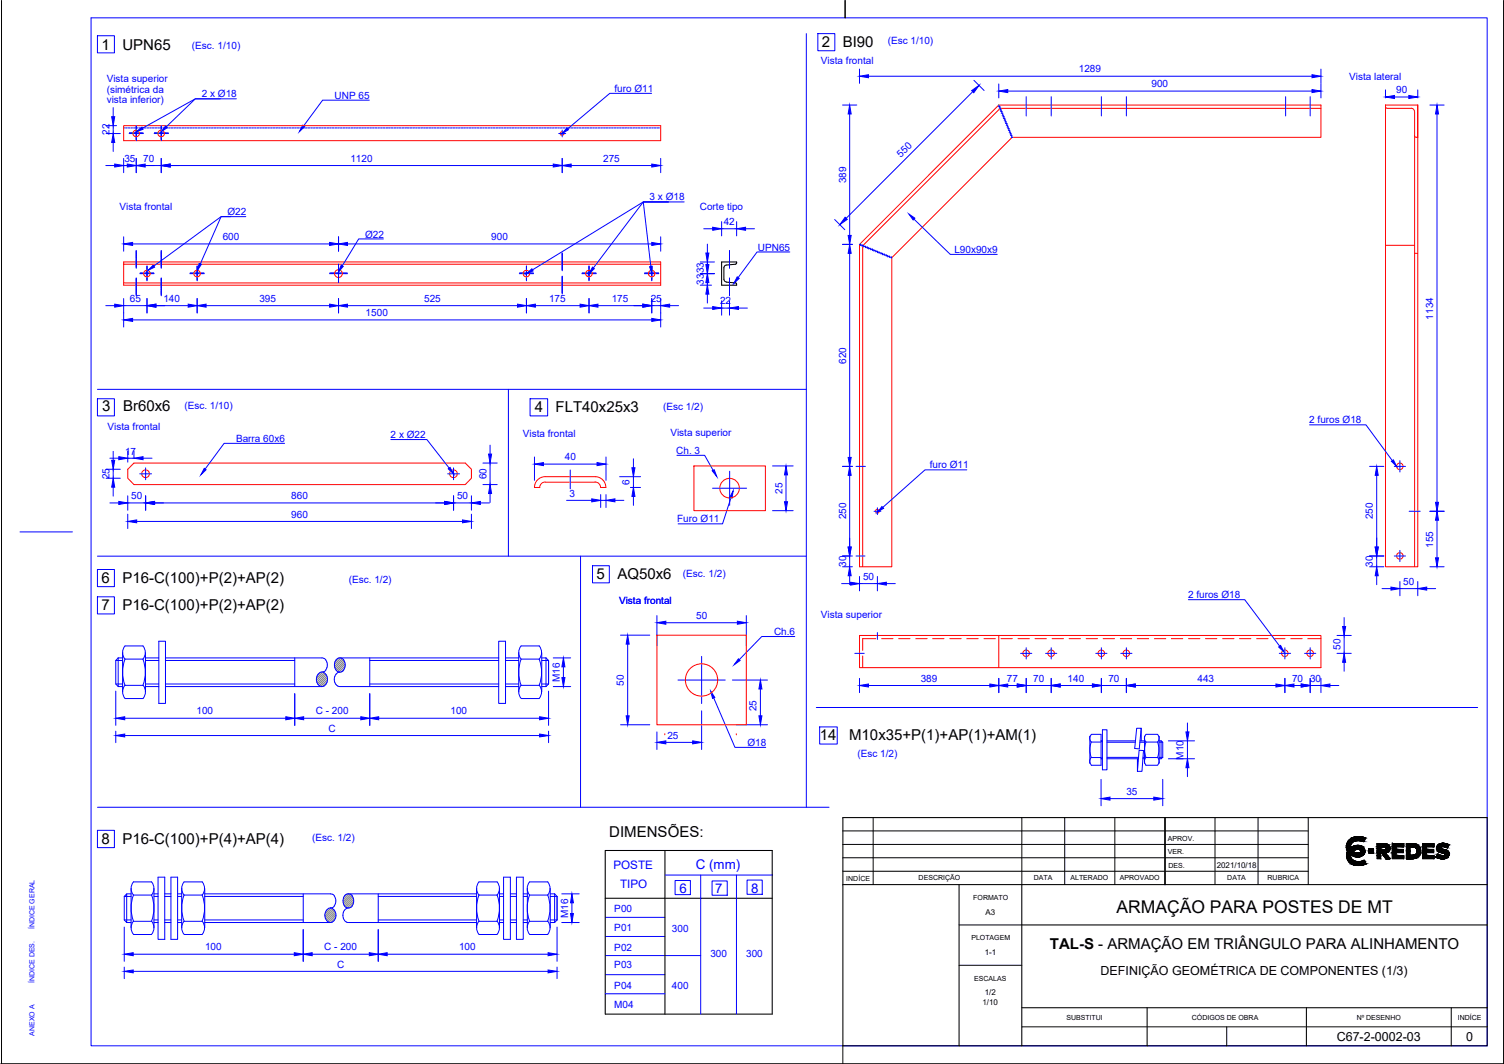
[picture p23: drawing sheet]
<svg xmlns="http://www.w3.org/2000/svg" width="420mm" height="297mm" viewBox="0 0 420 297" stroke-linecap="round" stroke-linejoin="round" font-family="sans-serif">
<defs><g id="words">
<text font-size="4.9" x="311.9" y="255">ARMAÇÃO PARA POSTES DE MT</text>
<g font-size="4.2">
<text x="28.4" y="13.9">1</text>
<text x="34.2" y="13.9">UPN65</text>
<text x="229.6" y="13.2">2</text>
<text x="235.4" y="13.2">BI90</text>
<text x="28.6" y="114.9">3</text>
<text x="34.4" y="114.9">Br60x6</text>
<text x="149.4" y="114.9">4</text>
<text x="155.2" y="114.9">FLT40x25x3</text>
<text x="166.7" y="161.7">5</text>
<text x="172.5" y="161.7">AQ50x6</text>
<text x="28.4" y="162.8">6</text>
<text x="34.2" y="162.8">P16-C(100)+P(2)+AP(2)</text>
<text x="28.4" y="170.4">7</text>
<text x="34.2" y="170.4">P16-C(100)+P(2)+AP(2)</text>
<text x="229.1" y="206.6">14</text>
<text x="237.2" y="206.6">M10x35+P(1)+AP(1)+AM(1)</text>
<text x="170.2" y="233.5">DIMENSÕES:</text>
<text x="28.4" y="235.6">8</text>
<text x="34.2" y="235.6">P16-C(100)+P(4)+AP(4)</text>
<text x="293.3" y="264.9">TAL-S - ARMAÇÃO EM TRIÂNGULO PARA ALINHAMENTO</text>
</g>
<g font-size="3.7" fill="#00f">
<text x="194.4" y="242.7">C (mm)</text>
<text x="189.8" y="249.2">6</text>
<text x="199.8" y="249.2">7</text>
<text x="209.8" y="249.2">8</text>
</g>
<g font-size="3.5">
<text x="307.5" y="272.3">DEFINIÇÃO GEOMÉTRICA DE COMPONENTES (1/3)</text>
<text x="373.4" y="290.6">C67-2-0002-03</text>
<text x="409.6" y="290.6">0</text>
</g>
<g font-size="3.3" fill="#00f">
<text x="171.4" y="242.6">POSTE</text>
<text x="173.2" y="248">TIPO</text>
</g>
<g font-size="2.8" fill="#00f">
<text x="53.6" y="13.7">(Esc. 1/10)</text>
<text x="229.3" y="17.8">Vista frontal</text>
<text x="248" y="12.4">(Esc 1/10)</text>
<text x="29.8" y="23">Vista superior</text>
<text x="301.4" y="20.2">1289</text>
<text x="376.9" y="22.2">Vista lateral</text>
<text x="29.8" y="25.9">(simétrica da</text>
<text x="29.8" y="28.7">vista inferior)</text>
<text x="56.4" y="27.2">2 x Ø18</text>
<text x="93.5" y="27.6">UNP 65</text>
<text x="171.7" y="25.7">furo Ø11</text>
<text x="321.7" y="24.4">900</text>
<text x="390" y="26.1">90</text>
<text x="30.6" y="37.7" transform="rotate(-90 30.6 37.7)">22</text>
<text x="34.8" y="45.2">35</text>
<text x="40" y="45.2">70</text>
<text x="97.9" y="45.2">1120</text>
<text x="168.5" y="45.2">275</text>
<text x="251.7" y="44.2" transform="rotate(-45 251.7 44.2)">550</text>
<text x="236.3" y="51.1" transform="rotate(-90 236.3 51.1)">389</text>
<text x="33.4" y="58.6">Vista frontal</text>
<text x="181.5" y="56">3 x Ø18</text>
<text x="195.5" y="58.7">Corte tipo</text>
<text x="63.5" y="60.1">Ø22</text>
<text x="202.2" y="62.9">42</text>
<text x="62.2" y="67.1">600</text>
<text x="102" y="66.3">Ø22</text>
<text x="137.2" y="67.1">900</text>
<text x="211.8" y="70">UPN65</text>
<text x="266.6" y="70.6">L90x90x9</text>
<text x="196.6" y="76.3" transform="rotate(-90 196.6 76.3)">33</text>
<text x="196.6" y="79.6" transform="rotate(-90 196.6 79.6)">33</text>
<text x="36.3" y="84.3">65</text>
<text x="45.6" y="84.3">140</text>
<text x="72.5" y="84.3">395</text>
<text x="102.2" y="88.3">1500</text>
<text x="118.5" y="84.3">525</text>
<text x="153.4" y="84.3">175</text>
<text x="170.9" y="84.3">175</text>
<text x="181.8" y="84.3">25</text>
<text x="201.2" y="85">22</text>
<text x="400.4" y="89.2" transform="rotate(-90 400.4 89.2)">1134</text>
<text x="236.3" y="101.5" transform="rotate(-90 236.3 101.5)">620</text>
<text x="51.5" y="114.1">(Esc. 1/10)</text>
<text x="185.3" y="114.5">(Esc 1/2)</text>
<text x="365.8" y="118.2">2 furos Ø18</text>
<text x="30.1" y="120.1">Vista frontal</text>
<text x="66" y="123.4">Barra 60x6</text>
<text x="109.1" y="122.3">2 x Ø22</text>
<text x="146.1" y="122.1">Vista frontal</text>
<text x="187.3" y="121.8">Vista superior</text>
<text x="34.9" y="126.9">17</text>
<text x="157.8" y="128.6">40</text>
<text x="188.9" y="126.7">Ch. 3</text>
<text x="259.7" y="130.8">furo Ø11</text>
<text x="30.6" y="133.8" transform="rotate(-90 30.6 133.8)">25</text>
<text x="135.9" y="133.8" transform="rotate(-90 135.9 133.8)">60</text>
<text x="175.9" y="135.4" transform="rotate(-90 175.9 135.4)">6</text>
<text x="218.6" y="137.9" transform="rotate(-90 218.6 137.9)">25</text>
<text x="36.7" y="139.4">50</text>
<text x="81.4" y="139.4">860</text>
<text x="127.7" y="139.4">50</text>
<text x="159.1" y="138.7">3</text>
<text x="81.4" y="144.5">960</text>
<text x="189.2" y="145.9">Furo Ø11</text>
<text x="236.3" y="145" transform="rotate(-90 236.3 145)">250</text>
<text x="383.5" y="145" transform="rotate(-90 383.5 145)">250</text>
<text x="400.4" y="152.9" transform="rotate(-90 400.4 152.9)">155</text>
<text x="190.8" y="161">(Esc. 1/2)</text>
<text x="236.3" y="158.3" transform="rotate(-90 236.3 158.3)">30</text>
<text x="241.1" y="161.9">50</text>
<text x="383.5" y="158.3" transform="rotate(-90 383.5 158.3)">30</text>
<text x="97.5" y="162.8">(Esc. 1/2)</text>
<text x="331.9" y="167">2 furos Ø18</text>
<text x="392" y="163.3">50</text>
<text x="172.9" y="168.6">Vista frontal</text>
<text x="194.5" y="172.8">50</text>
<text x="229.3" y="172.5">Vista superior</text>
<text x="216.2" y="177.3">Ch.6</text>
<text x="374.5" y="181.4" transform="rotate(-90 374.5 181.4)">50</text>
<text x="156.4" y="190.4" transform="rotate(-90 156.4 190.4)">M16</text>
<text x="174.3" y="191.4" transform="rotate(-90 174.3 191.4)">50</text>
<text x="257.2" y="190.3">389</text>
<text x="281.3" y="190.4">77</text>
<text x="288.6" y="190.3">70</text>
<text x="298.2" y="190.3">140</text>
<text x="309.6" y="190.3">70</text>
<text x="334.5" y="190.3">443</text>
<text x="360.9" y="190.3">70</text>
<text x="366" y="190.3">30</text>
<text x="54.9" y="199.5">100</text>
<text x="88.2" y="199.5">C - 200</text>
<text x="125.9" y="199.5">100</text>
<text x="211.4" y="198.5" transform="rotate(-90 211.4 198.5)">25</text>
<text x="91.8" y="204.3">C</text>
<text x="186.4" y="206.2">25</text>
<text x="208.8" y="208.3">Ø18</text>
<text x="239.5" y="211.2">(Esc 1/2)</text>
<text x="330.7" y="212.1" transform="rotate(-90 330.7 212.1)">M10</text>
<text x="314.7" y="221.9">35</text>
<text x="87.2" y="234.8">(Esc. 1/2)</text>
<text x="158.8" y="256.3" transform="rotate(-90 158.8 256.3)">M16</text>
<text x="171.6" y="254.5">P00</text>
<text x="171.6" y="259.9">P01</text>
<text x="187.7" y="260.1">300</text>
<text x="57.3" y="265.3">100</text>
<text x="90.6" y="265.3">C - 200</text>
<text x="128.2" y="265.3">100</text>
<text x="171.6" y="265.5">P02</text>
<text x="198.5" y="267.1">300</text>
<text x="208.4" y="267.1">300</text>
<text x="94.1" y="270.2">C</text>
<text x="171.6" y="270.3">P03</text>
<text x="171.6" y="276.1">P04</text>
<text x="171.6" y="281.4">M04</text>
<text x="187.7" y="276.1">400</text>
</g>
<g font-size="2.2">
<text x="339.9" y="242.3">2021/10/18</text>
<text x="275.3" y="255.4">A3</text>
<text x="275.1" y="266.7">1-1</text>
<text x="274.4" y="280.4">1/10</text>
<text x="275.1" y="277.7">1/2</text>
</g>
<g font-size="2">
<text x="326.3" y="238.5">VER.</text>
<text x="326.3" y="234.8">APROV.</text>
<text x="236.4" y="245.9">INDÍCE</text>
<text x="256.6" y="245.7">DESCRIÇÃO</text>
<text x="288.8" y="245.8">DATA</text>
<text x="299" y="245.8">ALTERADO</text>
<text x="312.8" y="245.8">APROVADO</text>
<text x="326.4" y="242.3">DES.</text>
<text x="342.9" y="245.8">DATA</text>
<text x="354.1" y="245.8">RUBRICA</text>
<text x="271.9" y="251.3">FORMATO</text>
<text x="271.4" y="262.5">PLOTAGEM</text>
<text x="272.2" y="273.9">ESCALAS</text>
<text x="297.9" y="284.7">SUBSTITUI</text>
<text x="333" y="284.7">CÓDIGOS DE OBRA</text>
<text x="379" y="284.8">Nº DESENHO</text>
<text x="407.2" y="284.8">INDÍCE</text>
</g>
<g font-size="2" fill="#00f">
<text x="9.6" y="259.4" transform="rotate(-90 9.6 259.4)">ÍNDICE GERAL</text>
<text x="9.6" y="274.4" transform="rotate(-90 9.6 274.4)">ÍNDICE DES.</text>
<text x="9.6" y="289.1" transform="rotate(-90 9.6 289.1)">ANEXO A</text>
</g>
</g></defs>
<!-- layer: folha -->
<path d="M.4 .1v296.8M236.1 .1v4.9M235.5 292v4.9" fill="none" stroke="#000" stroke-width=".28"/>
<path d="M25.4 5h390.1v287h-390.1zM5.6 148.5h14.6" fill="none" stroke="#00f" stroke-width=".28"/>
<!-- layer: Fino -->
<g fill="none" stroke="#00f" stroke-width=".28">
<path d="M27.2 10h4.8v4.8h-4.8zM225.3 9.4v216M228.5 9.4h4.7v4.8h-4.7zM240.1 19.3v4M369 19.3v4M29.6 35.1h3M29.6 37.3h4M31.6 30v2.6M31.6 35.1v2.2M31.6 39.8v2.5M34.5 35.7h.3M35.1 35.7h.5"/>
<path d="M35.8 35.7h.5M36.1 37.3h.1M36.2 37.3h.1M36.2 37.3h.2M36.4 37.3h.1M36.5 37.3h.1M36.6 35.7h.4M36.7 37.3h.1M36.7 37.3h.2M36.9 37.3h.1M37 37.3h.1M37.2 37.3h.1"/>
<path d="M37.3 37.3h.1M37.3 35.7h.5M37.4 37.3h.1M37.5 37.3h.1M37.7 37.3h.1M37.8 37.3h.1M37.9 37.3h.1M38 37.3h.1M38.1 39.1h.1M38.1 38.9h.1M38.1 38.6h.1M38.1 38.4h.1"/>
<path d="M38.1 38.1h.1M38.1 37.9h.1M38.1 37.6h.1M38.1 37.4h.1M38.1 37.2h.1M38.1 36.9h.1M38.1 36.6h.1M38.1 36.4h.1M38.1 36.1h.1M38.1 35.9h.1M38.1 35.6h.1M38.1 35.4h.1"/>
<path d="M38.1 35.2v.1M38.1 35.5v.1M38.1 36v.1M38.1 36.2v.1M38.1 36.4v.2M38.1 36.7v.1M38.1 36.9v.2M38.1 37.2v.1M38.1 37.5v.1M38.1 37.7v.1M38.1 38v.1M38.1 38.2v.1"/>
<path d="M38.1 38.5v.1M38.1 38.7v.1M38.1 38.9v.2M38.1 39.2v.1M38.2 37.3h.1M38.2 37.3h.2M38.4 37.3h.1M38.5 37.3h.1M38.6 35.7l-.5 .1M38.7 37.3h.1M38.7 37.3h.2M38.8 35.7h.5"/>
<path d="M38.9 37.3h.1M39 37.3h.1M39.2 37.3h.1M39.2 37.3h.2M39.5 37.3h.1M39.5 35.7h.5M39.7 37.3h.1M39.8 37.3h.1M39.9 37.3h.1M40 37.3h.1M40.3 35.7h.5M41.1 35.7h.5"/>
<path d="M41.8 35.7h.5M42.5 35.7h.6M43.1 37.3h.1M43.2 37.3h.1M43.3 37.3h.1M43.3 35.7h.5M43.4 37.3h.1M43.5 37.3h.1M43.7 37.3h.1M43.7 37.3h.2M43.9 37.3h.1M44 37.3h.1"/>
<path d="M44.1 35.7h.5M44.2 37.3h.1M44.2 37.3h.2M44.5 37.3h.1M44.7 37.3h.1M44.7 37.3h.2M44.8 35.7h.5M44.9 37.3h.1M45 37.3h.1M45 39.1h.1M45 38.9h.1M45 38.6h.1"/>
<path d="M45 38.4h.1M45 38.1h.1M45 37.9h.1M45 37.6h.1M45 37.4h.1M45 37.2h.1M45 36.9h.1M45 36.6h.1M45 36.4h.1M45 36.1h.1M45 35.9h.1M45 35.6h.1"/>
<path d="M45 35.4h.1M45 35.2v.1M45 35.5v.1M45 35.7v.1M45 36v.1M45 36.2v.1M45 36.4v.2M45 36.7v.1M45 36.9v.2M45 37.2v.1M45 37.5v.1M45 37.7v.1"/>
<path d="M45 38v.1M45 38.2v.1M45 38.5v.1M45 38.7v.1M45 38.9v.2M45 39.2v.1M45.2 37.3h.1M45.3 37.3h.1M45.4 37.3h.1M45.5 37.3h.1M45.6 35.7h.5M45.7 37.3h.1"/>
<path d="M45.8 37.3h.1M45.9 37.3h.1M46 37.3h.1M46.2 37.3h.1M46.2 37.3h.2M46.3 35.7h.5M46.4 37.3h.1M46.5 37.3h.1M46.7 37.3h.1M46.7 37.3h.2M46.9 37.3h.1M47 37.3h.1"/>
<path d="M47.1 35.7h.4M47.8 35.7h.5M48.6 35.7h.5M49.3 35.7h.5M50.1 35.7h.4M50.8 35.7h.5M51.6 35.7h.5M52.3 35.7h.5M53 35.7h.6M53.8 35.7h.5M54.6 35.7h.5M55.3 35.7h.5"/>
<path d="M56 35.7h.6M56.8 35.7h.5M57.6 35.7h.4M58.3 35.7h.5M59.1 35.7h.5M59.8 35.7h.5M60.6 35.7h.4M61.3 35.7h.5M61.6 27.6h-7l-14.8 8.2M62.1 35.7h.5M62.8 35.7h.5M63.5 35.7h.6"/>
<path d="M64.3 35.7h.5M65.1 35.7h.5M65.8 35.7h.5M66 27.6h-11.4l-8.1 7.8M66.5 35.7h.6M67.3 35.7h.5M68.1 35.7h.5M68.8 35.7h.5M69.6 35.7h.5M70.3 35.7h.5M71.1 35.7h.4M71.8 35.7h.5"/>
<path d="M72.6 35.7h.5M73.3 35.7h.5M74 35.7h.5M74.8 35.7h.5M75.6 35.7h.5M76.3 35.7h.5M77 35.7h.6M77.8 35.7h.5M78.6 35.7h.5M79.3 35.7h.5M80.1 35.7h.5M80.8 35.7h.5"/>
<path d="M81.6 35.7h.4M82.3 35.7h.5M83.1 35.7h.5M83.8 35.7h.5M84.5 35.7h.5M85.3 35.7h.5M86.1 35.7h.5M86.8 35.7h.5M87.5 35.7h.6M88.3 35.7h.5M89.1 35.7h.5M89.8 35.7h.5"/>
<path d="M90.6 35.7h.5M91.3 35.7h.5M92.1 35.7h.4M92.8 35.7h.5M93.6 35.7h.5M94.3 35.7h.5M95.1 35.7h.4M95.8 35.7h.5M96.6 35.7h.5M97.3 35.7h.5M98 35.7h.6M98.8 35.7h.5"/>
<path d="M99.6 35.7h.5M100.3 35.7h.5M101 35.7h.6M101.8 35.7h.5M102.6 35.7h.4M103.2 28h-13.1l-5.3 7.1M103.3 35.7h.5M104.1 35.7h.5M104.8 35.7h.5M105.6 35.7h.4M106.3 35.7h.5M107.1 35.7h.5"/>
<path d="M107.8 35.7h.5M108.5 35.7h.6M109.3 35.7h.5M110.1 35.7h.5M110.8 35.7h.5M111.5 35.7h.6M112.3 35.7h.5M113.1 35.7h.5M113.8 35.7h.5M114.6 35.7h.5M115.3 35.7h.5M116.1 35.7h.4"/>
<path d="M116.8 35.7h.5M117.6 35.7h.5M118.3 35.7h.5M119 35.7h.5M119.8 35.7h.5M120.6 35.7h.5M121.3 35.7h.5M122 35.7h.6M122.8 35.7h.5M123.6 35.7h.5M124.3 35.7h.5M125.1 35.7h.5"/>
<path d="M125.8 35.7h.5M126.6 35.7h.4M127.3 35.7h.5M128.1 35.7h.5M128.8 35.7h.5M129.5 35.7h.5M130.3 35.7h.5M131.1 35.7h.5M131.8 35.7h.5M132.5 35.7h.6M133.3 35.7h.5M134.1 35.7h.5"/>
<path d="M134.8 35.7h.5M135.6 35.7h.5M136.3 35.7h.5M137.1 35.7h.4M137.8 35.7h.5M138.6 35.7h.5M139.3 35.7h.5M140.1 35.7h.4M140.8 35.7h.5M141.6 35.7h.5M142.3 35.7h.5M143 35.7h.6"/>
<path d="M143.8 35.7h.5M144.6 35.7h.5M145.3 35.7h.5M146.1 35.7h.5M146.8 35.7h.5M147.6 35.7h.4M148.3 35.7h.5M149.1 35.7h.5M149.8 35.7h.5M150.6 35.7h.4M151.3 35.7h.5M152.1 35.7h.5"/>
<path d="M152.8 35.7h.5M153.5 35.7h.6M154.3 35.7h.5M155.1 35.7h.5M155.8 35.7h.5M156.1 37.3h1.9M156.5 35.7h.6M157.1 36.3v1.9M157.3 35.7h.5M158.1 35.7h.5M158.8 35.7h.5M159.6 35.7h.5"/>
<path d="M160.3 35.7h.5M161.1 35.7h.4M161.8 35.7h.5M162.6 35.7h.5M163.3 35.7h.5M164 35.7h.5M164.8 35.7h.5M165.6 35.7h.5M166.3 35.7h.5M167 35.7h.6M167.8 35.7h.5M168.6 35.7h.5"/>
<path d="M169.3 35.7h.5M170.1 35.7h.5M170.8 35.7h.5M171.6 35.7h.4M172.3 35.7h.5M173.1 35.7h.5M173.8 35.7h.5M174.5 35.7h.5M175.3 35.7h.5M176.1 35.7h.5M176.8 35.7h.5M177.5 35.7h.6"/>
<path d="M178.3 35.7h.5M179.1 35.7h.5M179.8 35.7h.5M180.6 35.7h.5M181.3 35.7h.5M182 26.1h-11.7l-11.7 9.9M182.1 35.7h.4M182.8 35.7h.5M183.6 35.7h.5M184.3 35.7h.3M235.4 29.3h4M237.4 31.8v33.9"/>
<path d="M242.6 21.3h123.9M271.7 25.6l-35.3 35.3M272.1 22.4l2.8 2.9M278.9 29.7h.5M279 23.4v3.9M279 29.3l3.7 9M279.1 30.2h.5M279.4 30.7h.4M279.5 31.1h.5M279.7 31.6h.5M280 32.2h.4M280.1 32.6h.5"/>
<path d="M280.3 33h.5M280.5 33.5h.5M280.7 34h.5M280.9 34.5h.5M281.1 35h.5M281.3 35.5h.5M281.5 35.9h.5M281.5 25.4h85M281.7 36.4h.5M281.9 36.9h.5M282.1 37.4h.5M282.3 37.8h.4"/>
<path d="M282.5 38.3h.5M286.7 27v5.4M293.7 27v5.4M307.7 27v5.4M314.7 27v5.4M359.2 27v5.4M366 27v5.4M369 23.4v3.9M387.1 25.1v2.2M389.6 27.1h4M396.1 25.1v2.2M399.5 29.3h3.9"/>
<path d="M401.4 31.8v108.4M29.5 46.2h2.5M33.1 46.2h11.9M34.5 44.2v4M38.1 44.2v4M45 44.2v4M47.5 46.2h107.1M157.1 44.2v4M159.6 46.2h22.5M184.6 44.2v4M191.1 56.4h-11.4l2.1 18M34.5 66.1v4"/>
<path d="M37 68.1h55.1M38.1 79.9h.1M38.1 79.6h.1M38.1 79.4h.1M38.1 79.1h.1M38.1 78.9h.1M38.1 78.6h.1M38.1 78.3h.1M38.1 78.1h.1M38.1 77.9h.1M38.1 74.7h.1M38.1 74.5h.1"/>
<path d="M38.1 74.2h.1M38.1 73.9h.1M38.1 73.7h.1M38.1 73.4h.1M38.1 73.2h.1M38.1 73h.1M38.1 72.7h.1M38.1 72.5h.1M38.1 72.2h.1M38.1 72h.1M38.1 71.7h.1M38.1 71.4h.1"/>
<path d="M38.1 71.2h.1M38.1 70.9h.1M38.1 70.7h.1M38.1 70.5h.1M38.1 70.2h.1M38.1 70v.1M38.1 70.3v.1M38.1 70.5v.1M38.1 70.8v.1M38.1 71v.1M38.1 71.3v.1M38.1 71.5v.2"/>
<path d="M38.1 71.8v.1M38.1 72v.1M38.1 72.2v.2M38.1 72.5v.1M38.1 72.8v.1M38.1 73v.1M38.1 73.3v.1M38.1 73.5v.1M38.1 73.8v.1M38.1 74v.2M38.1 74.3v.1M38.1 74.5v.2"/>
<path d="M38.1 74.7v.2M38.1 77.7v.1M38.1 77.9v.1M38.1 78.2v.1M38.1 78.4v.2M38.1 78.7v.1M38.1 78.9v.2M38.1 79.2v.1M38.1 79.4v.2M38.1 79.7v.1M38.1 79.9v.1M39.1 76.4h.1"/>
<path d="M39.2 76.4h.1M39.2 76.4h.2M39.5 76.4h.1M39.7 76.4h.1M39.8 76.4h.1M39.9 76.4h.1M40 76.4h.1M40.2 76.4h.1M40.3 76.4h.1M40.4 76.4h.1M40.5 76.4h.1M40.7 76.4h.1"/>
<path d="M40.8 76.4h.1M40.9 76.4h.1M41 76.4h.1M41.1 74.5h.1M41.1 74.7h.1M41.1 75h.1M41.1 75.3h.1M41.1 75.5h.1M41.1 75.8h.1M41.1 76h.1M41.1 76.3h.1M41.1 76.5h.1"/>
<path d="M41.1 76.7h.1M41.1 77h.1M41.1 77.2h.1M41.1 77.5h.1M41.1 77.8h.1M41.1 78h.1M41.1 78.3h.1M41.1 74.4v.1M41.1 74.6v.1M41.1 74.8v.2M41.1 75.1v.1M41.1 75.3v.1"/>
<path d="M41.1 75.6v.1M41.1 75.8v.1M41.1 76.1v.1M41.1 76.3v.1M41.1 76.6v.1M41.1 76.8v.1M41.1 77.1v.1M41.1 77.3v.2M41.1 77.6v.1M41.1 77.8v.1M41.1 78v.2M41.1 78.3v.1"/>
<path d="M41.2 76.4h.1M41.2 76.4h.2M41.4 76.4h.1M41.5 76.4h.1M41.7 76.4h.1M41.7 76.4h.2M42 76.4h.1M42.2 76.4h.1M42.2 76.4h.2M42.4 76.4h.1M42.5 76.4h.1M42.7 76.4h.1"/>
<path d="M42.8 76.4h.1M42.9 76.4h.1M43 76.4h.1M45 79.9h.1M45 79.6h.1M45 79.4h.1M45 79.1h.1M45 78.9h.1M45 78.6h.1M45 78.3h.1M45 78.1h.1M45 77.9h.1"/>
<path d="M45 74.7h.1M45 74.5h.1M45 74.2h.1M45 73.9h.1M45 73.7h.1M45 73.4h.1M45 73.2h.1M45 73h.1M45 72.7h.1M45 72.5h.1M45 72.2h.1M45 72h.1"/>
<path d="M45 71.7h.1M45 71.4h.1M45 71.2h.1M45 70.9h.1M45 70.7h.1M45 70.5h.1M45 70.2h.1M45 70v.1M45 70.3v.1M45 70.5v.1M45 70.8v.1M45 71v.1"/>
<path d="M45 71.3v.1M45 71.5v.2M45 71.8v.1M45 72v.1M45 72.2v.2M45 72.5v.1M45 72.8v.1M45 73v.1M45 73.3v.1M45 73.5v.1M45 73.8v.1M45 74v.2"/>
<path d="M45 74.3v.1M45 74.5v.2M45 74.7v.2M45 77.7v.1M45 77.9v.1M45 78.2v.1M45 78.4v.2M45 78.7v.1M45 78.9v.2M45 79.2v.1M45 79.4v.2M45 79.7v.1"/>
<path d="M45 79.9v.1M53 76.4h.1M53.2 76.4h.1M53.3 76.4h.1M53.4 76.4h.1M53.5 76.4h.1M53.7 76.4h.1M53.8 76.4h.1M53.9 76.4h.1M54 76.4h.1M54.2 76.4h.1M54.2 76.4h.2"/>
<path d="M54.4 76.4h.1M54.5 76.4h.1M54.7 76.4h.1M54.7 76.4h.2M54.9 76.4h.1M55.1 74.5h.1M55.1 74.7h.1M55.1 75h.1M55.1 75.3h.1M55.1 75.5h.1M55.1 75.8h.1M55.1 76h.1"/>
<path d="M55.1 76.3h.1M55.1 76.5h.1M55.1 76.7h.1M55.1 77h.1M55.1 77.2h.1M55.1 77.5h.1M55.1 77.8h.1M55.1 78h.1M55.1 78.3h.1M55.1 76.3l-.1 .1M55.1 74.4v.1M55.1 74.6v.1"/>
<path d="M55.1 74.8v.2M55.1 75.1v.1M55.1 75.3v.1M55.1 75.6v.1M55.1 75.8v.1M55.1 76.1v.1M55.1 76.6v.1M55.1 76.8v.1M55.1 77.1v.1M55.1 77.3v.2M55.1 77.6v.1M55.1 77.8v.1"/>
<path d="M55.1 78v.2M55.1 78.3v.1M55.2 76.4h.1M55.2 76.4h.2M55.4 76.4h.1M55.5 76.4h.1M55.7 76.4h.1M55.8 76.4h.1M55.9 76.4h.1M56 76.4h.1M56.2 76.4h.1M56.3 76.4h.1"/>
<path d="M56.4 76.4h.1M56.5 76.4h.1M56.7 76.4h.1M56.7 76.4h.2M56.9 76.4h.1M57 76.4h.1M64.4 60.5h-2.6l-18.8 13.8M68.7 60.5h-6.9l-5.8 13.1M92.1 76.4h.1M92.2 76.4h.1M92.2 76.4h.2M92.5 76.4h.1"/>
<path d="M92.7 76.4h.1M92.8 76.4h.1M92.9 76.4h.1M93 76.4h.1M93.2 76.4h.1M93.3 76.4h.1M93.4 76.4h.1M93.5 76.4h.1M93.7 76.4h.1M93.8 76.4h.1M93.9 76.4h.1M94 76.4h.1"/>
<path d="M94.2 76.4h.1M94.2 76.4h.2M94.4 76.4h.1M94.5 76.4h.1M94.6 78.8h.1M94.6 78.5h.1M94.6 78.3h.1M94.6 78h.1M94.6 77.8h.1M94.6 77.5h.1M94.6 77.2h.1M94.6 77h.1"/>
<path d="M94.6 76.7h.1M94.6 76.5h.1M94.6 76.3h.1M94.6 76h.1M94.6 75.8h.1M94.6 75.5h.1M94.6 75.3h.1M94.6 75h.1M94.6 74.7h.1M94.6 74.5h.1M94.6 74.2h.1M94.6 74h.1"/>
<path d="M94.6 66.1v4M94.6 73.9h.1M94.6 74.1v.1M94.6 74.3v.2M94.6 74.6v.1M94.6 74.8v.2M94.6 75.1v.1M94.6 75.3v.1M94.6 75.6v.1M94.6 75.8v.1M94.6 76.1v.1M94.6 76.3v.1"/>
<path d="M94.6 76.6v.1M94.6 76.8v.1M94.6 77.1v.1M94.6 77.3v.2M94.6 77.6v.1M94.6 77.8v.1M94.6 78v.2M94.6 78.3v.1M94.6 78.6v.1M94.6 78.8v.1M94.7 76.4h.1M94.7 76.4h.2"/>
<path d="M95 76.4h.1M95.2 76.4h.1M95.3 76.4h.1M95.4 76.4h.1M95.5 76.4h.1M95.7 76.4h.1M95.8 76.4h.1M95.9 76.4h.1M96 76.4h.1M96.2 76.4h.1M96.3 76.4h.1M96.4 76.4h.1"/>
<path d="M96.5 76.4h.1M96.7 76.4h.1M96.7 76.4h.2M96.9 76.4h.1M97 76.4h.1M97.1 68.1h85M107.1 66.7h-6.9l-4.6 7.5M145.1 76.4h.1M145.2 76.4h.1M145.2 76.4h.2M145.4 76.4h.1M145.5 76.4h.1"/>
<path d="M145.7 76.4h.1M145.8 76.4h.1M145.9 76.4h.1M146 76.4h.1M146.2 76.4h.1M146.3 76.4h.1M146.4 76.4h.1M146.5 76.4h.1M146.7 76.4h.1M146.7 76.4h.2M146.9 76.4h.1M147.1 78.3h.1"/>
<path d="M147.1 78h.1M147.1 77.8h.1M147.1 77.5h.1M147.1 77.2h.1M147.1 77h.1M147.1 76.7h.1M147.1 76.5h.1M147.1 76.3h.1M147.1 76h.1M147.1 75.8h.1M147.1 75.5h.1M147.1 75.3h.1"/>
<path d="M147.1 75h.1M147.1 74.7h.1M147.1 74.5h.1M147.1 76.3l-.1 .1M147.1 74.4v.1M147.1 74.6v.1M147.1 74.8v.2M147.1 75.1v.1M147.1 75.3v.1M147.1 75.6v.1M147.1 75.8v.1M147.1 76.1v.1"/>
<path d="M147.1 76.6v.1M147.1 76.8v.1M147.1 77.1v.1M147.1 77.3v.2M147.1 77.6v.1M147.1 77.8v.1M147.1 78v.2M147.1 78.3v.1M147.2 76.4h.1M147.2 76.4h.2M147.4 76.4h.1M147.5 76.4h.1"/>
<path d="M147.7 76.4h.1M147.7 76.4h.2M148 76.4h.1M148.2 76.4h.1M148.3 76.4h.1M148.4 76.4h.1M148.5 76.4h.1M148.7 76.4h.1M148.8 76.4h.1M148.9 76.4h.1M149 76.4h.1M157.1 75.4h.1"/>
<path d="M157.1 75.1h.1M157.1 74.9h.1M157.1 74.6h.1M157.1 74.4h.1M157.1 74.1h.1M157.1 73.9h.1M157.1 73.6h.1M157.1 73.4h.1M157.1 73.1h.1M157.1 72.9h.1M157.1 72.6h.1M157.1 72.4h.1"/>
<path d="M157.1 72.1h.1M157.1 71.9h.1M157.1 71.6h.1M157.1 71.4h.1M157.1 71.1h.1M157.1 70.9h.1M157.1 77.4h.1M157.1 77.6h.1M157.1 77.9h.1M157.1 78.1h.1M157.1 78.4h.1M157.1 78.6h.1"/>
<path d="M157.1 78.9h.1M157.1 79.1h.1M157.1 79.4h.1M157.1 79.6h.1M157.1 79.9h.1M157.1 70.7v.1M157.1 70.9v.2M157.1 71.2v.1M157.1 71.4v.2M157.1 71.7v.1M157.1 72v.1M157.1 72.2v.1"/>
<path d="M157.1 72.5h.1M157.1 72.7v.1M157.1 72.9v.2M157.1 73.2v.1M157.1 73.4v.2M157.1 73.7v.1M157.1 73.9v.2M157.1 74.2v.1M157.1 74.5v.1M157.1 74.7v.1M157.1 75v.1M157.1 75.2v.1"/>
<path d="M157.1 75.4v.2M157.1 77.2v.1M157.1 77.5v.1M157.1 77.7v.1M157.1 77.9v.1M157.1 78.2v.1M157.1 78.4v.2M157.1 78.7v.1M157.1 78.9v.2M157.1 79.2v.1M157.1 79.4v.2M157.1 79.7v.1"/>
<path d="M157.1 80v.1M162.6 76.4h.1M162.7 76.4h.1M162.7 76.4h.2M162.9 76.4h.1M163 76.4h.1M163.2 76.4h.1M163.2 76.4h.2M163.4 76.4h.1M163.5 76.4h.1M163.7 76.4h.1M163.7 76.4h.2"/>
<path d="M163.9 76.4h.1M164 76.4h.1M164.2 76.4h.1M164.3 76.4h.1M164.4 76.4h.1M164.5 76.4h.1M164.5 78.3h.1M164.5 78h.1M164.5 77.8h.1M164.5 77.5h.1M164.5 77.2h.1M164.5 77h.1"/>
<path d="M164.5 76.7h.1M164.5 76.5h.1M164.5 76.3h.1M164.5 76h.1M164.5 75.8h.1M164.5 75.5h.1M164.5 75.3h.1M164.5 75h.1M164.5 74.7h.1M164.5 74.5h.1M164.5 74.4v.1M164.5 74.6v.1"/>
<path d="M164.5 74.8v.2M164.5 75.1v.1M164.5 75.3v.1M164.5 75.6v.1M164.5 75.8v.1M164.5 76.1v.1M164.5 76.3v.1M164.5 76.6v.1M164.5 76.8v.1M164.5 77.1v.1M164.5 77.3v.2M164.5 77.6v.1"/>
<path d="M164.5 77.8v.1M164.5 78v.2M164.5 78.3v.1M164.7 76.4h.1M164.8 76.4h.1M164.9 76.4h.1M165 76.4h.1M165.2 76.4h.1M165.3 76.4h.1M165.4 76.4h.1M165.5 76.4h.1M165.7 76.4h.1"/>
<path d="M165.7 76.4h.2M165.8 74.8l13.9-18.4h7h-7l-30.9 18.9M165.9 76.4h.1M166 76.4h.1M166.2 76.4h.1M166.2 76.4h.2M166.5 76.4h.1M180 76.4h.1M180.2 76.4h.1M180.3 76.4h.1M180.4 76.4h.1M180.5 76.4h.1"/>
<path d="M180.7 76.4h.1M180.8 76.4h.1M180.9 76.4h.1M181 76.4h.1M181.2 76.4h.1M181.2 76.4h.2M181.4 76.4h.1M181.5 76.4h.1M181.7 76.4h.1M181.7 76.4h.2M181.9 76.4h.1M182 76.4h.1"/>
<path d="M182.1 78.3h.1M182.1 78h.1M182.1 77.8h.1M182.1 77.5h.1M182.1 77.2h.1M182.1 77h.1M182.1 76.7h.1M182.1 76.5h.1M182.1 76.3h.1M182.1 76h.1M182.1 75.8h.1M182.1 75.5h.1"/>
<path d="M182.1 75.3h.1M182.1 75h.1M182.1 74.7h.1M182.1 74.5h.1M182.1 74.4v.1M182.1 74.6v.1M182.1 74.8v.2M182.1 75.1v.1M182.1 75.3v.1M182.1 75.6v.1M182.1 75.8v.1M182.1 76.1v.1"/>
<path d="M182.1 76.3v.1M182.1 76.6v.1M182.1 76.8v.1M182.1 77.1v.1M182.1 77.3v.2M182.1 77.6v.1M182.1 77.8v.1M182.1 78v.2M182.1 78.3v.1M182.2 76.4h.1M182.2 76.4h.2M182.5 76.4h.1"/>
<path d="M182.7 76.4h.1M182.8 76.4h.1M182.9 76.4h.1M183 76.4h.1M183.2 76.4h.1M183.3 76.4h.1M183.4 76.4h.1M183.5 76.4h.1M183.7 76.4h.1M183.8 76.4h.1M183.9 76.4h.1M184 76.4h.1"/>
<path d="M184.6 66.1v4M195.6 76.4h4M195.6 73.1h4M195.6 79.6h3.2M196.6 63.9h2.5M197.6 68.1v2.5M197.6 71.4v10M201.6 61.9v4M201.6 63.9h4.2M203.8 79.9h.1M203.8 79.6h.1M203.8 79.4h.1"/>
<path d="M203.8 79.1h.1M203.8 78.9h.1M203.8 78.6h.1M203.8 78.3h.1M203.8 78.1h.1M203.8 77.9h.1M203.8 74.7h.1M203.8 74.5h.1M203.8 74.2h.1M203.8 73.9h.1M203.8 73.7h.1M203.8 73.4h.1"/>
<path d="M203.8 73.2h.1M203.8 73h.1M203.8 72.7h.1M203.8 72.5h.1M203.8 72.2h.1M203.8 72h.1M203.8 71.7h.1M203.8 71.4h.1M203.8 71.2h.1M203.8 70.9h.1M203.8 70.7h.1M203.8 70.5h.1"/>
<path d="M203.8 70.2h.1M203.8 70v.1M203.8 70.3v.1M203.8 70.5v.1M203.8 70.8v.1M203.8 71v.1M203.8 71.3v.1M203.8 71.5v.2M203.8 71.8v.1M203.8 72v.1M203.8 72.2v.2M203.8 72.5v.1"/>
<path d="M203.8 72.8v.1M203.8 73v.1M203.8 73.3v.1M203.8 73.5v.1M203.8 73.8v.1M203.8 74v.2M203.8 74.3v.1M203.8 74.5v.2M203.8 74.7v.2M203.8 77.7v.1M203.8 77.9v.1M203.8 78.2v.1"/>
<path d="M203.8 78.4v.2M203.8 78.7v.1M203.8 78.9v.2M203.8 79.2v.1M203.8 79.4v.2M203.8 79.7v.1M203.8 79.9v.1M205.8 61.9v4M208.3 63.9h2.5M220.6 70.3h-9.1l-5.3 7.2M233.2 61.3l2.8 2.8M235.4 68.2h2.7"/>
<path d="M237.4 70.7v57M240.1 68.2l9 3.8M240.4 68.1v.5M240.8 68.3v.5M241.3 68.5v.4M241.8 68.7v.5M242.3 68.9v.5M242.7 69.1v.4M243.2 69.3v.5M243.7 69.5v.5M244.1 69.7v.4M244.7 69.9v.4"/>
<path d="M245.2 70.1v.5M245.6 70.3v.4M246.1 70.5v.4M246.5 70.7v.4M247 70.9v.4M247.6 71.1v.4M248 71.3v.4M248.5 71.4v.5M249 71.7v.4M255.3 61.2l10.2 9.8h13.1M29.5 85.3h2.5M34.5 83.3v8"/>
<path d="M34.5 85.3h6.6M37 89.3h145.1M38.1 82.4h.1M38.1 82.1h.1M38.1 81.9h.1M38.1 81.6h.1M38.1 81.4h.1M38.1 81.1h.1M38.1 80.9h.1M38.1 80.6h.1M38.1 80.4h.1M38.1 80.1h.1"/>
<path d="M38.1 80.2v.1M38.1 80.4v.1M38.1 80.7v.1M38.1 80.9v.2M38.1 81.2v.1M38.1 81.4v.2M38.1 81.7v.1M38.1 81.9v.2M38.1 82.2v.1M38.1 82.4v.2M41.1 83.3v4.1M43.6 85.3h9"/>
<path d="M45 82.4h.1M45 82.1h.1M45 81.9h.1M45 81.6h.1M45 81.4h.1M45 81.1h.1M45 80.9h.1M45 80.6h.1M45 80.4h.1M45 80.1h.1M45 80.2v.1M45 80.4v.1"/>
<path d="M45 80.7v.1M45 80.9v.2M45 81.2v.1M45 81.4v.2M45 81.7v.1M45 81.9v.2M45 82.2v.1M45 82.4v.2M55.1 83.3v4.1M57.6 85.3h34.5M94.6 83.3v4.1M97.1 85.3h47.5"/>
<path d="M147.1 83.3v4.1M149.6 85.3h12.5M157.1 80.1h.1M157.1 80.4h.1M157.1 80.6h.1M157.1 80.9h.1M157.1 81.1h.1M157.1 81.4h.1M157.1 81.6h.1M157.1 81.9h.1M157.1 80.2v.1M157.1 80.4v.1"/>
<path d="M157.1 80.7v.1M157.1 80.9v.2M157.1 81.2v.1M157.1 81.4v.2M157.1 81.7v.1M157.1 81.9v.2M164.5 83.3v4.1M167 85.3h12.6M182.1 83.3v4.1M182.1 85.3h2.5M184.6 83.3v8M187.1 85.3h2.5"/>
<path d="M196.6 86h2.5M197.6 82.1v2.5M201.6 84v4M201.6 86h2.2M203.8 82.4h.1M203.8 82.1h.1M203.8 81.9h.1M203.8 81.6h.1M203.8 81.4h.1M203.8 81.1h.1M203.8 80.9h.1M203.8 80.6h.1"/>
<path d="M203.8 80.4h.1M203.8 80.1h.1M203.8 80.2v.1M203.8 80.4v.1M203.8 80.7v.1M203.8 80.9v.2M203.8 81.2v.1M203.8 81.4v.2M203.8 81.7v.1M203.8 81.9v.2M203.8 82.2v.1M203.8 82.4v.2"/>
<path d="M203.8 84v4M206.3 86h2.5M27.2 111.3h4.8v4.8h-4.8zM27.2 108.7h198.1M142 108.7v46.6M148.1 111.3h4.9v4.8h-4.9zM365.8 118.6h15.8l7.4 10M29.6 133.5h4M29.6 131h4M30.7 127.9h2.5M31.6 126v2.5M31.6 131v2.5"/>
<path d="M31.6 136v2.5M35.7 125.9v3.1M35.7 138.4v4M37.4 125.9v2h-1.7M39 132.3h3.3M40 127.9h2.5M40.7 130.6v3.3M40.7 138.4v4M79.5 123.8h-16.9l-5.3 7.1M109.2 122.7h10.1l6.2 8M125.1 132.3h3.3M126.7 130.6v3.3"/>
<path d="M126.7 138.4v4M131.7 138.4v4M134.9 135.3h4M134.9 129.3h4M136.9 124.3v2.5M136.9 129.3v6M136.9 137.8v2.5M159.3 131.2v5.3M189.1 127.1h7.8l2.3 4.2M199.1 136.3h9.5M203.8 131.6v9.5M204.2 138.9l-2.4 7.3h-12.4"/>
<path d="M235.4 130.2h2.7M237.4 132.7v20M239.1 130.2h2.7M270.1 131.2h-11.7l-11.8 10.5M382.6 130.2h4M384.6 132.7v20M389.5 130.2h3.1M391.1 128.6v3.2M27.2 159h4.8v4.8h-4.8zM27.2 155.3h198.1M30.7 140.4h2.5M35.7 143.5v4.1"/>
<path d="M35.7 140.4h5M38.2 145.6h91M43.2 140.4h81M126.7 140.4h5M131.7 143.5v4.1M134.2 140.4h2.5M162.2 155.3v70.1M165.5 157.9h4.7v4.8h-4.7zM235.4 155.2h2.7M235.4 158.2h2.7M237.4 155.2v3M239.1 155.2h2.5"/>
<path d="M244.2 142.7h1.9M245.1 141.8v1.9M382.6 155.2h4M382.6 158.2h4M384.6 155.2v3M389.5 155.2h3.1M391.1 153.7v3.1M393.7 142.7h3M399.5 142.7h3.9M399.5 158.2h3.9M401.4 145.2v10.5M27.2 166.6h4.8v4.8h-4.8z"/>
<path d="M44.4 179h1.8v17.4h-1.8zM139.3 179h1.9v17.4h-1.9zM222 177.7h-9.2l-6.3 6.5M235.1 162.9h2.5M237.4 160.7v2.5M240.1 160.9v4.1M240.1 162.9h5M245.1 160.9v4.1M245.1 176.6v1.9M247.6 162.9h2.5M332 167.4h15.7l9.8 13M373.5 177.4h4"/>
<path d="M375.5 172.4v2.5M375.5 177.4v5M384.6 160.7v2.5M386.1 164.3h2.5M391.1 162.3v4M391.1 164.3h5M396.1 162.3v4M398.6 164.3h2.5M32.3 191h1.9M32.3 184.4v6.6l.7 .7M32.3 192.9v9.6M33 183.7v8h1.2"/>
<path d="M33 183.7l-.7 .7h1.9M33 183.7h1.2M34.2 182.2v11M34.9 184a2.86 2.86 0 0 1 0-3.7h5.1l.3 .5a2.86 2.86 0 0 1-.4 3.2M34.9 184a10.2 10.2 0 0 0 0 7.3 2.9 2.9 0 0 0 0 3.7h5.1a2.86 2.86 0 0 0 0-3.7 10.5 10.5 0 0 0-.1-7.3M34.9 184h5.1M34.9 191.3h5.1M40.6 182.2v11M40.6 184.4h3.8M40.6 191h3.8M40.6 183.7h3.8M40.6 191.7h3.8"/>
<path d="M46.2 183.7h43.7a1.41 1.41 0 0 1 1.4 1.2M46.2 191.7h43.7M46.2 184.4h36.1M46.2 191h36.1M82.3 183.7v8M82.3 193.7v8.8M88.5 188.9v1.5M89.4 187.8l.5-.2 .6 .2M89.4 187.8l-.9 1.1M90.5 187.8a2.09 2.09 0 0 1 1 2.2 2.09 2.09 0 0 1-1.8 1.7 1.71 1.71 0 0 1-1.2-1.2M91 187.1l-1.1 .5M91.3 186.4l-.3 .6"/>
<path d="M91.3 184.9v1.5M93.5 184.9v1.5M93.6 186.4l.3 .6M93.9 187.1a1.25 1.25 0 0 0 1.6 .4M94.4 187.8a2.14 2.14 0 0 0-1 2.1 2.14 2.14 0 0 0 1.5 1.8M94.9 187.6l-.5 .2M95 183.7h44.3M95 191.7h44.3M95.5 183.8a1.36 1.36 0 0 0-1.9 1.1M95.5 183.8l.5 .4M96 184.2a2.39 2.39 0 0 1 0 2.8M96 187.1l-.5 .4"/>
<path d="M103.3 184.4h36M103.3 183.7v8M103.3 193.7v8.8M103.3 191h36M141.2 184.4h3.7M141.2 191h3.7M141.2 183.7h3.7M141.2 191.7h3.7M144.9 182.2v11M145.6 180.3a2.86 2.86 0 0 0 0 3.7 10.3 10.3 0 0 0 0 7.3 2.81 2.81 0 0 0 0 3.7h5a2.91 2.91 0 0 0 0-3.7 10.2 10.2 0 0 0 0-7.3M145.6 180.3h5a2.86 2.86 0 0 1 0 3.7M145.6 184h5.1"/>
<path d="M145.6 191.3h5.1M151.3 184.4h1.9M151.3 182.2v11M151.3 191h1.9M151.3 183.7h1.2M151.3 191.7h1.2M152.5 183.7v8M152.5 183.7l.7 .7M153.2 191l-.7 .7M153.2 184.4v6.6M153.2 192.9v9.6M154.6 183.7h4.8"/>
<path d="M154.6 191.7h4.8M157.4 186.2v3M189.4 189.9h13.2M196 183.2v13.2M199.4 194.8l5.9 13.8h8.6M228 197.5h184.8M238.8 182.4h2.6M240.1 189.4v4M242.6 191.4h33.9M279 189.4v4M281.5 191.4h2.7M285.1 182.4h3.1"/>
<path d="M286.7 191.4h7M286.7 180.8v3.2M286.7 189.4v4M292.1 182.4h3.1M293.7 180.8v3.2M293.7 189.4v4M296.2 191.4h9M306.1 182.4h3.1M307.7 191.4h7M307.7 180.8v3.2M307.7 189.4v4M313.1 182.4h3.1"/>
<path d="M314.7 180.8v3.2M314.7 189.4v4M317.2 191.4h39.2M357.4 182.4h3.2M358.9 180.8v3.2M358.9 189.4v4M361 191.4h2.5M364.4 182.4h3.2M366 191.4h3M366 180.8v3.2M366 189.4v4M369 189.4v4"/>
<path d="M371.5 191.4h2.5M373.5 182.4h4M375.5 184.9v2.5M32.3 204.1v3.2M34.8 200.5h45M34.8 205.3h115.9M84.8 200.5h16M105.8 200.5h44.9M153.2 204.1v3.2M229 202.9h4.9v4.8h-4.9zM304.5 205.5l-.1 .7 .4 .9M304.8 211.5l-.4 .9 .1 .7"/>
<path d="M304.9 207.1l-.4 1.9 .4 2.5M304.9 205h2.7v8.6h-2.7l-.4-.6v-7.3zM304.9 207.2h2.7M304.9 211.5h2.7M307.6 217.6v7.3M308 203.7h1.2v11.2h-1.2zM308 211.5l-.4 .3h.4M308 206.8h-.4l.4 .3M309.2 206.8h8M309.2 211.8h8.9M309.2 207.2h8M309.2 211.4h8.9"/>
<path d="M317.5 203.3h1.3l-.5 5.8-1.3-.2zM317.8 211.8v3.5h1.2l.4-5.8h-1.2l-.4 5.8M318.4 207.2h1.3M318.5 206.8h1.2M318.8 203.3v3.5M319.3 211.8h.4M319.3 211.4h.4M319.8 205.5l-.1 .7 .4 .9M320.1 211.5l-.4 .9 .1 .7M320.1 207.2l3.3-.1 .4 1.9-.4 2.5h-3.3l-.3-1.9zM320.1 205h3.3l.4 .7v7.3l-.4 .6h-3.3l-.4-.6v-7.3zM323.4 211.5l.4 .9-.1 .7"/>
<path d="M323.7 205.5l.1 .7-.4 .9M323.8 206.8h.6M323.8 211.8h.6M323.8 207.2h1M323.8 211.4h1M324.4 206.8l.4 .4v4.2M324.4 206.8v5M324.8 211.4l-.4 .4M324.8 217.6v7.3M326.4 206.8h7.3M326.4 211.8h7.3M331.7 201.8v2.5"/>
<path d="M331.7 206.8v5M331.7 214.3v2.5M27.2 231.8h4.8v4.8h-4.8zM27.2 225.4h204.4M310.1 223h12.2M34.7 258.8v9.6M34.7 250.3v6.5l.7 .7v-8l-.7 .8h1.9M34.7 256.8h1.9M35.4 249.5h1.2M35.4 257.5h1.2M36.6 248v11M37.3 246.2h5a2.85 2.85 0 0 1 0 3.7h-5a2.86 2.86 0 0 1 0-3.7z"/>
<path d="M37.3 249.8a10.3 10.3 0 0 0 0 7.4 2.9 2.9 0 0 0 0 3.7h5a2.86 2.86 0 0 0 0-3.7 10.3 10.3 0 0 0 0-7.4M37.3 257.2h5M43 250.3h1.2M43 256.8h1.2M43 249.5h1.2M43 257.5h1.2M43 248v11M44.2 244.9h1.9v17.3h-1.9zM46 250.3h1.8M46 256.8h1.8M46 249.5h1.8M46 257.5h1.8"/>
<path d="M47.8 244.9h1.8v17.3h-1.8zM49.6 250.3h1.2M49.6 256.8h1.2M49.6 249.5h1.2M49.6 257.5h1.2M50.8 248v11M51.4 249.8a10.3 10.3 0 0 0 0 7.4 2.86 2.86 0 0 0 0 3.7h5.1a2.91 2.91 0 0 0 0-3.7 10.3 10.3 0 0 0 0-7.4M51.4 246.2h5.1a2.86 2.86 0 0 1 0 3.7h-5.1a2.85 2.85 0 0 1 0-3.7zM51.4 257.2h5.1M57.2 257.5h35M57.2 250.3h27.5M57.2 256.8h27.5"/>
<path d="M57.2 249.5l35.7 .2M57.2 248v11M84.7 249.5v8M84.7 259.5v8.9M90.9 254.7v1.6M90.9 256.3l.3 .6M91.2 256.9l.5 .5M91.2 254.1l-.3 .6M91.7 257.4l.6 .1 .6-.1M91.7 253.7l-.5 .4M92.3 253.5l.6 .1M92.3 253.5l-.6 .1"/>
<path d="M92.9 253.3l-.6 .2M92.9 253.7l.5 .4M92.9 249.6l.8 1.1M93.4 254.1l.3 .6M93.4 256.9l-.5 .5M93.4 253l-.5 .4M93.7 252.3l-.3 .6M93.7 250.7v1.6M93.7 254.7a2.33 2.33 0 0 1-.3 2.2M95.9 254.7l-.1 1.1 .4 1.1M96.2 256.9l.5 .5M96.2 254.1l-.3 .6"/>
<path d="M96.3 253l.5 .4M96.7 257.4l.6 .1M96.7 253.7l-.5 .4M96.8 253.3l.5 .2M96.8 249.6a2.44 2.44 0 0 0-.5 3.3M97.3 253.5l-.6 .1M97.3 249.5h35.8M97.3 257.5h35.8M97.8 253.3l-.5 .2M97.8 249.7l-.5-.2-.5 .2M97.9 249.6l.5 .5M98.4 250.1a2.39 2.39 0 0 1 0 2.8"/>
<path d="M98.4 253l-.5 .4M105.7 249.5v8M105.7 259.5v8.9M105.7 250.3h27.4M105.7 256.8h27.4M133.1 248v11M133.8 249.8a10.3 10.3 0 0 0 0 7.4 2.9 2.9 0 0 0 0 3.7h5a2.86 2.86 0 0 0 .1-3.7 10.3 10.3 0 0 0 0-7.4M133.8 257.2h5.1M138.9 246.2a2.86 2.86 0 0 1 0 3.7M138.9 246.2h-5.1a2.86 2.86 0 0 0 0 3.7h5.1M139.5 250.3h1.2M139.5 256.8h1.2"/>
<path d="M139.5 249.5h1.2M139.5 257.5h1.2M139.5 248v11M140.7 244.9h1.9v17.3h-1.9zM142.6 250.3h1.7M142.6 256.8h1.7M142.6 249.5h1.7M142.6 257.5h1.7M144.3 244.9h1.9v17.3h-1.9zM146.2 250.3h1.1M146.2 256.8h1.1M146.2 249.5h1.1"/>
<path d="M146.2 257.5h1.1M147.3 248v11M147.9 246.2h5.1a2.91 2.91 0 0 1 0 3.7h-5.1a2.86 2.86 0 0 1 0-3.7zM147.9 249.8a10.3 10.3 0 0 0 0 7.3 2.88 2.88 0 0 0 .1 3.8h5l.3-.5a2.86 2.86 0 0 0-.3-3.2 10.3 10.3 0 0 0 0-7.4M148 257.2h5M153.7 250.3h1.9M153.7 248v11M153.7 256.8h1.9M153.7 249.5h1.2M153.7 257.5h1.2M154.9 249.5v8M154.9 249.5l.7 .8"/>
<path d="M155.6 250.3v6.5M155.6 258.8v9.6M155.6 256.8l-.7 .7M156.9 249.5h4.9M156.9 257.5h4.9M159.8 252v3M169.1 256.1h16.7M185.8 244.3h29.9M188.6 245.8h4.3v4h-4.3zM195.7 244.3v38.8M198.9 245.9h4.3v4h-4.3zM205.7 244.3v38.8"/>
<path d="M208.7 245.7h4.2v4h-4.2zM34.7 270v3.2M37.2 266.4h45M37.2 271.2h115.9M87.2 266.4h16M108.2 266.4h44.9M155.6 270v3.2M169.1 261.4h16.7M169.1 266.8h26.6M169.1 272.1h16.7M169.1 277.4h16.7"/>
</g>
<!-- layer: LEGENDA -->
<path d="M235.5 228.2h180v63.8h-180zM235.5 247h180M267.9 247v45M285.5 247v45M285.5 258.2h130M285.5 281.3h130" fill="none" stroke="#000" stroke-width=".3"/>
<g fill="none" stroke="#000" stroke-width=".28">
<path d="M235.5 235.7h130M235.5 232h130M235.5 239.5h130M243.9 228.2v18.8M285.5 228.2v18.8M297.4 228.2v18.8M311.4 228.2v18.8M339.4 228.2v18.8M351.5 228.2v18.8M365.5 228.2v18.8M235.5 243.2h130M267.9 258.2h17.6"/>
<path d="M267.9 269.5h17.6M285.5 286.7h130M320.5 281.3v10.7M342.7 286.7v5.3M365 281.3v10.7M405.4 281.3v10.7"/>
</g>
<path d="M325.5 228.2v18.8" fill="none" stroke="#000" stroke-width=".34"/>
<!-- layer: logo -->
<g fill="none" stroke="#000" stroke-width=".28">
<path d="M377.9 237.6a1.46 1.46 0 0 1 2.3 0 1.45 1.45 0 0 1-2.3 0zM381 234.9l.5-.9a4.1 4.1 0 0 0-4.9 1 2.82 2.82 0 0 0-.2 2.7 2.9 2.9 0 0 0 .5 3 2.9 2.9 0 0 0 3 .9l1.7-.4-.5-1a2.58 2.58 0 0 1-3.8-1.1v-.5a2.69 2.69 0 0 0 3.9-.4 1.81 1.81 0 0 0-.6-2 1.81 1.81 0 0 0-2.1-.1l-1.2 .6a1.93 1.93 0 0 1 2.6-2l1.1 .3M382.3 237.1h1.4v1h-1.4zM382.3 237.1h.1M384.7 235.5a4.4 4.4 0 0 1 3.2 .5 1.27 1.27 0 0 1 .3 1.3 1.27 1.27 0 0 1-1.1 .8l1.2 1.6h-1.2l-1.1-1.5h-.3v1.5h-1zM385.7 236.4h.9a.49 .49 0 0 1 .7 .6 .49 .49 0 0 1-.8 .3h-.8zM389 235.5h3.2v.9h-2.2v.7h2v.9h-2v.8h2.2v.9h-3.2zM389 235.5h.1M392.9 235.5h1.6a2.15 2.15 0 0 1 2.4 2.2 2.15 2.15 0 0 1-2.6 2h-1.4zM393.9 236.4h.5a1.22 1.22 0 0 1 1.5 1.2 1.22 1.22 0 0 1-1.5 1.2h-.5zM397.4 235.5h3.2v.9h-2.2v.7h2.1v.9h-2.1v.8h2.2v.9h-3.2zM401.6 236.1a2.38 2.38 0 0 1 3.1-.1l-.2 .3a.36 .36 0 0 1-.2 .4 .36 .36 0 0 1-.4-.2l-.8-.2a.43 .43 0 0 0-.6 .4 .43 .43 0 0 0 .6 .4 1.46 1.46 0 0 1 1.6 1.7 2.51 2.51 0 0 1-3.5 .5l.5-.9a1.34 1.34 0 0 0 2 .1l-.3-.3a1.58 1.58 0 0 1-1.9-2z"/>
<path d="M404.3 236.7h.1"/>
</g>
<g fill="#000" stroke="#000" stroke-width=".28">
<path d="M377.6 234h3.9zM379 239.3h.6zM379.1 239.3h.5zM379.1 236h.4zM379.3 233.6h.3zM379.9 237.2h1.3zM382.5 237.1h.5zM384.7 235.5h1zM386.3 236.4h1.9zM386.5 237.3h1.7zM386.8 236.4h1.4zM387.1 239.7h1.2z"/>
<path d="M392.9 235.5h.5zM394.7 238.8h1.9zM394.9 236.5h1.7zM394.9 238.8h1.7zM401.5 237.5h2.8zM402.5 238h2.2zM402.8 239.8h.4zM402.9 235.4h.2zM403.2 238.9h1.5zM404.2 236.6h.2zM377.6 241.2h3.9z"/>
<path d="M376.1 236.2h1.1zM376.1 236.2h1.1z"/>
<path d="M376.1 236.5h1.1zM376.1 236.5h1.1z"/>
<path d="M376.1 236.7h1.2zM376.1 236.7h1.2zM376.1 236.7h1.2zM376.1 236.7h1.2zM376.1 236.7h1.2zM376.1 236.7h1.2z"/>
<path d="M376.1 236.7h1.2zM376.1 236.7h1.2z"/>
<path d="M376.1 236.7h1.2zM376.1 236.7h1.2z"/>
<path d="M376.1 236.7h1.2zM376.1 236.7h1.2z"/>
<path d="M376.1 236.7h4.9zM376.1 236.7h4.9z"/>
<path d="M376.1 236.7h4.9zM376.1 236.7h4.9z"/>
<path d="M376.2 238.6h1.1zM376.2 238.6h1.1zM376.2 238.6h1.1zM376.2 238.6h1.1z"/>
<path d="M376.2 238.6h1.1zM376.2 238.6h1.1z"/>
<path d="M376.2 238.6h1.1zM376.2 238.6h1.1zM376.2 238.6h1.1zM376.2 238.6h1.1z"/>
<path d="M376.2 238.6h1.1zM376.2 238.6h1.1zM376.2 238.6h1.1zM376.2 238.6h1.1z"/>
<path d="M376.2 237h4.9zM376.2 237h4.9z"/>
<path d="M376.2 237.1h3zM376.2 237.1h3z"/>
<path d="M376.3 237.1h2.8zM376.3 237.1h2.8z"/>
<path d="M376.3 237.1h2.8zM376.3 237.1h2.8z"/>
<path d="M376.3 235.4h1.3zM376.3 235.4h1.3z"/>
<path d="M376.1 236.2l1.1 .1zM376.1 236.2l1.1 .1z"/>
<path d="M376.1 236.3l1.1 .1zM376.1 236.3l1.1 .1z"/>
<path d="M376.1 236.4h1.1zM376.1 236.4h1.1z"/>
<path d="M376.1 236.4l1.1 .1zM376.1 236.4l1.1 .1z"/>
<path d="M376.1 236.5l1.1 .1zM376.1 236.5l1.1 .1zM376.1 236.6h1.1zM376.1 236.6h1.1z"/>
<path d="M376.1 236.6l1.2 .1zM376.1 236.6l1.2 .1zM376.1 236.7h1.2zM376.1 236.7h1.2z"/>
<path d="M376.2 236h1.1zM376.2 236h1.1z"/>
<path d="M376.1 236h1.2zM376.1 236l1.1 .2z"/>
<path d="M376.1 236.7h1.2zM376.1 236.7h1.2z"/>
<path d="M377.3 236.7h3.7zM377.3 236.7h3.7z"/>
<path d="M377.3 236.7h3.7zM377.3 236.7h3.7z"/>
<path d="M377.3 236.7h3.7zM377.3 236.7h3.7zM377.3 236.7h3.7zM377.3 236.7h3.7z"/>
<path d="M376.2 238.6h1.1zM376.2 238.6h1.1zM376.2 238.6h1.1zM376.2 238.6h1.1z"/>
<path d="M376.2 238.6l1.1 .1zM376.2 238.6l1.1 .1z"/>
<path d="M376.2 238.7h1.1zM376.2 238.7h1.1z"/>
<path d="M376.2 238.7h1.1zM376.2 238.7h1.1z"/>
<path d="M376.2 238.7l1.1 .1zM376.2 238.7l1.1 .1z"/>
<path d="M376.2 238.8l1.1 .2v-.2zM376.2 238.8l1.1 .2h-1.1z"/>
<path d="M376.2 239l1.1 .1zM376.2 239l1.1 .1z"/>
<path d="M376.2 239.1l1.1 .1zM376.2 239.1l1.1 .1z"/>
<path d="M376.2 235.9h1.1zM376.2 235.9l1.1 .1z"/>
<path d="M377.3 236.7h3.6zM377.3 236.7h3.6z"/>
<path d="M377.3 238.6h3.7zM377.3 238.6h3.7z"/>
<path d="M377.3 238.6h3.7zM377.3 238.6h3.7z"/>
<path d="M377.3 238.6h3.7zM377.3 238.6h3.7z"/>
<path d="M377.3 238.6h3.7zM377.3 238.6h3.7z"/>
<path d="M376.2 239.2h1.1zM376.2 239.2h1.1z"/>
<path d="M376.2 239.2l1.2 .1zM376.2 239.2l1.2 .1zM376.2 239.3h1.2zM376.2 239.3h1.2z"/>
<path d="M376.2 235.8h1.2zM376.2 235.8l1.1 .1z"/>
<path d="M376.2 239.3l1.3 .3-.1-.3zM376.2 239.3l1.3 .3h-1.2z"/>
<path d="M376.2 235.7h1.2zM376.2 235.7h1.2z"/>
<path d="M376.2 235.7l1.2 .1v-.1zM376.2 235.7l1.2 .1h-1.2z"/>
<path d="M376.3 235.6h1.2zM376.3 235.6l1.1 .1z"/>
<path d="M376.3 239.6l1.3 .2-.1-.2zM376.3 239.6l1.3 .2h-1.3z"/>
<path d="M376.3 235.4h1.3zM376.3 235.4l1.2 .2z"/>
<path d="M377.6 236.5h3.1zM377.6 236.5h3.1z"/>
<path d="M376.3 239.8h1.4zM376.3 239.8h1.4z"/>
<path d="M376.3 235.4h1.4zM376.3 235.4h1.3z"/>
<path d="M376.4 239.8l1.5 .2-.2-.2zM376.4 239.8l1.5 .2h-1.4z"/>
<path d="M376.4 235.2h1.3zM376.4 235.2l1.3 .2z"/>
<path d="M376.4 235.2h1.4zM376.4 235.2h1.3z"/>
<path d="M376.4 237.6h1.5zM376.4 237.6h1.5z"/>
<path d="M376.5 237.6h1.4zM376.5 237.6h1.4z"/>
<path d="M376.5 237.6l1.5 .1zM376.5 237.6l1.5 .1z"/>
<path d="M376.4 237.7h1.6zM376.4 237.7h1.6z"/>
<path d="M376.5 235.1l1.3 .1 .2-.1zM376.5 235.1l1.3 .1h-1.4z"/>
<path d="M376.4 237.6h1.6zM376.4 237.6h1.5z"/>
<path d="M376.4 237.7l1.8 .2zM376.4 237.7l1.8 .2z"/>
<path d="M376.6 235h1.5zM376.6 235l1.4 .1z"/>
<path d="M376.3 237.4h1.9zM376.3 237.4l1.7 .2z"/>
<path d="M376.6 234.9h1.6zM376.6 234.9l1.5 .1z"/>
<path d="M376.4 237.9h2zM376.4 237.9h2z"/>
<path d="M376.3 237.3h2zM376.3 237.3l1.9 .1z"/>
<path d="M376.3 237.9l2.2 .1zM376.3 237.9l2.2 .1z"/>
<path d="M376.3 237.3h2.2zM376.3 237.3h2z"/>
<path d="M376.3 238l2.5 .1zM376.3 238l2.5 .1z"/>
<path d="M376.6 234.8h1.9zM376.6 234.8l1.6 .1z"/>
<path d="M376.7 234.8h2zM376.7 234.8h1.8z"/>
<path d="M376.3 237.2h2.4zM376.3 237.2h2.5z"/>
<path d="M376.3 237.2h2.4zM376.3 237.2l2.2 .1z"/>
<path d="M376.3 238.1l2.7 .1zM376.3 238.1l2.7 .1z"/>
<path d="M376.7 234.7h2.1zM376.7 234.7l2 .1z"/>
<path d="M376.3 237.1h2.7zM376.3 237.1h2.8z"/>
<path d="M376.3 237.1h2.7zM376.3 237.1l2.5 .1z"/>
<path d="M376.3 237.1h2.8zM376.3 237.1h2.8z"/>
<path d="M376.3 238.2h2.8zM376.3 238.2h2.8z"/>
<path d="M379.1 239.3h.3zM379.2 239.3h.2z"/>
<path d="M376.3 238.2h2.8zM376.3 238.2h2.8z"/>
<path d="M376.8 234.7h2.4zM376.8 234.7h2.5z"/>
<path d="M376.8 234.7h2.4zM376.8 234.7h2z"/>
<path d="M376.2 237.1h3zM376.2 237.1h2.9z"/>
<path d="M376.8 234.7h2.5zM376.8 234.7h2.7z"/>
<path d="M376.3 238.2h3zM376.3 238.2h3z"/>
<path d="M379.1 236h.7zM378.7 236h1.1z"/>
<path d="M379.3 233.6h.3zM379.3 233.6h.3z"/>
<path d="M379.3 233.6h.6zM379.2 233.6h.7z"/>
<path d="M378.8 239.2h.9zM378.8 239.2l.8 .1zM379 239.3h.6z"/>
<path d="M378.7 236l1.2 .1zM378.7 236l1.2 .1z"/>
<path d="M379.2 233.6h.8zM379.1 233.6h.9z"/>
<path d="M378.7 236.1h1.3zM378.5 236.1h1.5z"/>
<path d="M378.7 239.2h1.2zM378.7 239.2h1z"/>
<path d="M379.1 233.6h1.2zM378.8 233.6h1.5z"/>
<path d="M378.5 236.1l1.7 .1zM378.3 236.2h1.9z"/>
<path d="M380.1 237.3h1.2zM380.1 237.3h1.2z"/>
<path d="M378.5 239.1h1.6zM378.5 239.1l1.4 .1z"/>
<path d="M380.1 237.9h1.2zM380.1 237.9h1.2z"/>
<path d="M378.3 239.1h1.9zM378.3 239.1h1.8z"/>
<path d="M378.3 236.2h1.9zM378.2 236.2h2z"/>
<path d="M380.2 237.7h1.1zM380.2 237.7h1.1z"/>
<path d="M378.2 236.2h2.2zM378 236.2h2.4z"/>
<path d="M378.8 233.6h1.6zM378.6 233.6h1.8z"/>
<path d="M378.1 239h2.3zM378.1 239l2.1 .1z"/>
<path d="M378.6 233.6l2 .1zM378.5 233.7h2.1z"/>
<path d="M378 236.2l2.5 .1zM378 236.3h2.5z"/>
<path d="M378 239h2.4zM378 239h2.4z"/>
<path d="M378 236.3l2.6 .1zM377.8 236.4h2.8z"/>
<path d="M377.8 236.4h2.9zM377.7 236.4h3z"/>
<path d="M378.5 233.7l2.4 .1zM378.2 233.8h2.7z"/>
<path d="M377.7 236.4l3 .1zM377.7 236.4l3 .1z"/>
<path d="M377.7 238.8l2.7 .2 .3-.2zM377.7 238.8l2.7 .2h-2.4z"/>
<path d="M377.6 236.5l3.2 .1zM377.4 236.6h3.4z"/>
<path d="M377.4 236.6l3.5 .1zM377.3 236.7h3.6z"/>
<path d="M377.5 238.7h3.3zM377.5 238.7l3.2 .1zM377.7 238.8h3zM377.7 238.8h3z"/>
<path d="M378.2 233.8h2.8zM378 233.8h3z"/>
<path d="M377.3 236.7h3.7zM377.3 236.7h3.7z"/>
<path d="M377.3 238.6h3.6zM377.3 238.6h3.6z"/>
<path d="M377.4 238.6h3.5zM377.4 238.6l3.4 .1z"/>
<path d="M376.1 236.7l4.9 .1zM376.1 236.7l4.9 .1z"/>
<path d="M377.3 238.6h3.7zM377.3 238.6h3.6z"/>
<path d="M378 233.8l3.2 .1zM377.9 233.9h3.3z"/>
<path d="M380.7 234.9h.3zM380.7 234.9h.3z"/>
<path d="M376.2 236.8l4.9 .2-.1-.2zM376.2 236.8l4.9 .2h-4.9z"/>
<path d="M380.2 234.7l.9 .1zM380.2 234.7l.9 .1z"/>
<path d="M380.4 234.8h.7zM380.4 234.8l.6 .1z"/>
<path d="M376.2 238.4h4.9zM376.2 238.4h4.9z"/>
<path d="M376.2 238.4l4.8 .2 .1-.2zM376.2 238.4l4.8 .2h-4.8zM376.2 238.6h4.8zM376.2 238.6h4.8zM376.2 238.6h4.8zM376.2 238.6h4.8z"/>
<path d="M379.5 234.7h1.6zM379.5 234.7h1.6z"/>
<path d="M379.7 234.7h1.4zM379.7 234.7h1.4z"/>
<path d="M379.9 234.7h1.2zM379.9 234.7h1.2z"/>
<path d="M376.2 237l5 .1zM376.2 237l5 .1z"/>
<path d="M379.2 237.1h2zM379.2 237.1h2z"/>
<path d="M379.2 237.1h2zM379.2 237.1h2z"/>
<path d="M379.3 237.1h1.9zM379.3 237.1h1.9z"/>
<path d="M379.3 237.1h1.9zM379.3 237.1h1.9z"/>
<path d="M379.5 237.1h1.7zM379.5 237.1h1.7z"/>
<path d="M376.3 238.2h4.9zM376.3 238.2l4.8 .2z"/>
<path d="M377.9 233.9h3.4zM377.8 233.9h3.5z"/>
<path d="M376.9 234.5h4.3zM376.9 234.5h4.3z"/>
<path d="M376.9 234.5l4.2 .2 .1-.2zM376.9 234.5l4.2 .2h-4.3z"/>
<path d="M379.6 237.1h1.6zM379.6 237.1h1.6z"/>
<path d="M379.6 237.1l1.6 .1zM379.6 237.1l1.6 .1z"/>
<path d="M379.7 237.2h1.5zM379.7 237.2h1.5z"/>
<path d="M379.8 237.2h1.4zM379.8 237.2h1.4zM379.9 237.2h1.3z"/>
<path d="M379.9 237.2l1.4 .1zM379.9 237.2l1.4 .1z"/>
<path d="M379.8 238.1h1.4zM379.8 238.1h1.4z"/>
<path d="M379.8 238.1h1.4zM379.6 238.1h1.6z"/>
<path d="M379.6 238.1l1.6 .1zM379.5 238.2h1.7z"/>
<path d="M379.5 238.2h1.7zM379.4 238.2h1.8z"/>
<path d="M379.4 238.2h1.8zM379.3 238.2h1.9z"/>
<path d="M376.3 238.2h4.9zM376.3 238.2h4.9z"/>
<path d="M380 237.3h1.3zM380 237.3h1.3z"/>
<path d="M380.1 237.3l1.2 .1zM380.1 237.3l1.2 .1z"/>
<path d="M380.1 237.4l1.2 .1zM380.1 237.4l1.2 .1z"/>
<path d="M380.1 237.9h1.2zM380.1 237.9h1.2z"/>
<path d="M380.1 237.9h1.2zM380.1 237.9h1.2z"/>
<path d="M380 237.9l1.3 .1zM380 237.9l1.3 .1z"/>
<path d="M380 238h1.3zM379.9 238h1.4z"/>
<path d="M379.9 238h1.4zM379.8 238.1h1.4z"/>
<path d="M377.8 233.9h3.6zM377.7 233.9h3.7z"/>
<path d="M377.1 234.3h4.2zM376.9 234.5h4.3z"/>
<path d="M380.2 237.5h1.1zM380.2 237.5h1.1z"/>
<path d="M380.2 237.5h1.1zM380.2 237.5h1.1z"/>
<path d="M380.2 237.5l1.1 .1zM380.2 237.5l1.1 .1z"/>
<path d="M380.2 237.6h1.1zM380.2 237.6h1.1z"/>
<path d="M380.2 237.6l1.1 .1zM380.2 237.6l1.1 .1z"/>
<path d="M380.2 237.7h1.1zM380.2 237.7h1.1z"/>
<path d="M380.2 237.7l1.1 .1zM380.2 237.7l1.1 .1z"/>
<path d="M380.2 237.8h1.1zM380.2 237.8l1.1 .1z"/>
<path d="M377.7 233.9l3.8 .1zM377.7 234h3.8zM377.7 234h3.8zM377.7 234h3.8zM377.7 234h3.8zM377.7 234h3.8zM377.7 234h3.8zM377.7 234h3.8zM377.7 234h3.8zM377.7 234h3.8zM377.7 234h3.8zM377.7 234h3.8zM377.7 234h3.8zM377.7 234h3.8z"/>
<path d="M377.3 234.2l4 .1 .1-.1zM377.1 234.3l.2-.1 4 .1z"/>
<path d="M377.7 234h3.8zM377.7 234h3.8zM377.6 234h3.9zM377.6 234h3.9zM377.6 234h3.9zM377.6 234h3.9zM377.5 234h4z"/>
<path d="M377.5 234l3.9 .2 .1-.2zM377.3 234.2l.2-.2 3.9 .2z"/>
<path d="M382.3 237.1h1.4zM382.3 237.1h1.4z"/>
<path d="M382.3 237.1h1.4zM382.3 237.1h1.4z"/>
<path d="M382.3 237.1h1.4zM382.3 237.1h1.4z"/>
<path d="M382.3 237.1h1.4zM382.3 237.1h1.4z"/>
<path d="M382.3 238.1h1.4zM383 238.1h.7zM382.3 238.1h1.4z"/>
<path d="M382.5 237.1h.7zM382.4 237.1h.8z"/>
<path d="M382.4 237.1h1.3zM382.3 237.1h1.4zM382.3 237.1h1.4zM382.3 237.1h1.4zM382.3 237.1h1.4zM382.3 237.1h1.4zM382.3 237.1h1.4zM382.3 237.1h1.4zM382.3 237.1h1.4zM382.3 237.1h1.4zM382.3 237.1h1.4zM382.3 237.1h1.4z"/>
<path d="M382.3 237.1h1.4zM382.3 237.1h1.4z"/>
<path d="M382.3 237.1l1.4 .2zM382.3 237.1l1.4 .2z"/>
<path d="M382.3 237.3l1.4 .1v-.1zM382.3 237.3l1.4 .1h-1.4z"/>
<path d="M382.3 237.4l1.4 .2v-.2zM382.3 237.4l1.4 .2h-1.4zM382.3 237.6h1.4zM382.3 237.6h1.4z"/>
<path d="M382.3 237.6l1.4 .5v-.5zM382.3 237.6l1.4 .5h-1.4z"/>
<path d="M384.7 236.4l1 .4v-.4zM384.7 236.4l1 .4h-1z"/>
<path d="M384.7 236.8l1 .5v-.5zM384.7 236.8l1 .5h-1z"/>
<path d="M384.7 238.2l1 .7v-.7zM384.7 238.2l1 .7h-1z"/>
<path d="M384.7 238.9l1 .8v-.8zM384.7 238.9l1 .8h-1z"/>
<path d="M384.7 235.5h1.6zM384.7 235.5h1.6z"/>
<path d="M384.7 235.5h2zM384.7 235.5h2z"/>
<path d="M384.7 235.5h2.2zM384.7 235.5h2.2z"/>
<path d="M384.7 235.5h2.4zM384.7 235.5h2.4z"/>
<path d="M384.7 235.5l2.7 .1zM384.7 235.5l2.7 .1z"/>
<path d="M387.1 237.2h1.1zM387.1 237.2h1.1z"/>
<path d="M384.7 238.1h2.4zM384.7 238.1h2.4z"/>
<path d="M384.7 238.1l2.4 .1zM384.7 238.1l2.4 .1z"/>
<path d="M387.1 239.7h1.2zM387.1 239.7h1.2zM387.1 239.7h1.2zM387.1 239.7h1.2z"/>
<path d="M387.1 237.1h1.1zM387.1 237.1h1.1z"/>
<path d="M386 238.2l1.7 .7-.6-.7zM386 238.2l1.7 .7h-1.2z"/>
<path d="M387.1 239.7h1.2zM387.1 239.7h1.2z"/>
<path d="M387.1 239.7h.6zM387.2 239.7h.5z"/>
<path d="M387.2 236.7h1.1zM387.2 236.7h1.1z"/>
<path d="M387.3 236.9h1zM387.3 236.9h1z"/>
<path d="M384.7 238h2.7zM384.7 238l2.4 .1z"/>
<path d="M384.7 235.6l2.9 .1zM384.7 235.6l2.9 .1z"/>
<path d="M384.7 235.7h3zM384.7 235.7h3z"/>
<path d="M384.7 237.9h2.9zM384.7 237.9l2.7 .1z"/>
<path d="M386.5 238.9l1.6 .6-.4-.6zM386.5 238.9l1.6 .6h-1.2z"/>
<path d="M384.7 235.7l3.2 .1zM384.7 235.7l3.2 .1z"/>
<path d="M384.7 237.9h3.1zM384.7 237.9h2.9z"/>
<path d="M384.7 235.8l3.2 .2zM384.7 235.8l3.2 .2z"/>
<path d="M384.7 237.7h3.2zM384.7 237.7l3.1 .2z"/>
<path d="M384.7 236l3.3 .1zM384.7 236l3.3 .1z"/>
<path d="M384.7 236.1l3.4 .1zM384.7 236.1l3.4 .1z"/>
<path d="M384.7 237.6h3.3zM384.7 237.6l3.2 .1z"/>
<path d="M384.7 237.6h3.4zM384.7 237.6h3.3z"/>
<path d="M384.7 236.2l3.5 .1zM384.7 236.2l3.5 .1z"/>
<path d="M384.7 237.5h3.4zM384.7 237.5l3.4 .1z"/>
<path d="M386.9 239.5l1.4 .2-.2-.2zM386.9 239.5l1.4 .2h-1.2zM387.1 239.7h1.2zM387.1 239.7h1.2zM387.1 239.7h1.2zM387.1 239.7h1.2z"/>
<path d="M384.7 236.3l3.5 .1zM384.7 236.3l3.5 .1z"/>
<path d="M385.7 236.4h2.5zM385.7 236.4h2.5zM386.3 236.4h1.9z"/>
<path d="M386.6 236.4h1.6zM386.6 236.4h1.6zM386.8 236.4h1.4z"/>
<path d="M386.8 236.4l1.4 .1zM386.8 236.4l1.4 .1z"/>
<path d="M386.9 237.3h1.3zM386.8 237.3h1.4z"/>
<path d="M386.8 237.3h1.4zM386.8 237.3h1.4z"/>
<path d="M386.8 237.3h1.4zM386.7 237.3h1.5z"/>
<path d="M386.7 237.3h1.5zM386.5 237.3h1.7zM386.2 237.3h2z"/>
<path d="M386.2 237.3h2zM385.7 237.3h2.5z"/>
<path d="M384.7 237.3h3.5zM384.7 237.3h3.5z"/>
<path d="M384.7 237.3h3.5zM384.7 237.3l3.4 .2z"/>
<path d="M386.9 236.5h1.3zM386.9 236.5h1.3z"/>
<path d="M387 236.5h1.2zM387 236.5h1.2zM387.1 236.5h1.1zM387.1 236.5h1.1z"/>
<path d="M387.1 236.5l1.1 .1zM387.1 236.5l1.1 .1z"/>
<path d="M387.1 236.6h1.1zM387.1 236.6h1.1z"/>
<path d="M387.2 236.6h1zM387.2 236.6h1z"/>
<path d="M387.2 236.6l1.1 .1zM387.2 236.6l1.1 .1z"/>
<path d="M387.2 237l1 .1zM387.2 237l1 .1z"/>
<path d="M387.2 237.1h1zM387.2 237.1h1z"/>
<path d="M387.2 237.1h1zM387.2 237.1h1z"/>
<path d="M387.1 237.1l1.1 .1zM387.1 237.1l1.1 .1z"/>
<path d="M387.1 237.2h1.1zM387 237.2h1.2z"/>
<path d="M387 237.2l1.2 .1zM387 237.2l1.2 .1z"/>
<path d="M387 237.3h1.2zM386.9 237.3h1.3z"/>
<path d="M387.2 236.7h1.1zM387.2 236.7h1.1z"/>
<path d="M387.2 236.7l1.1 .1zM387.2 236.7l1.1 .1z"/>
<path d="M387.3 236.8h1zM387.3 236.8h1z"/>
<path d="M387.3 236.8l1 .1zM387.3 236.8l1 .1z"/>
<path d="M387.3 236.9h1zM387.3 236.9h1z"/>
<path d="M387.2 236.9h1.1zM387.2 236.9l1 .1z"/>
<path d="M387.1 239.7h1.2zM387.1 239.7h1.2z"/>
<path d="M387.1 239.7h1.2zM387.1 239.7h1.2z"/>
<path d="M389 237.6h3zM389 237.6h3z"/>
<path d="M389 236.4l1 .4v-.4zM389 236.4l1 .4h-1z"/>
<path d="M389 236.8h1zM389 236.8h1z"/>
<path d="M389 236.8l1 .3v-.3zM389 236.8l1 .3h-1z"/>
<path d="M389 238l1 .4v-.4zM389 238l1 .4h-1z"/>
<path d="M389 238.4l1 .4v-.4zM389 238.4l1 .4h-1z"/>
<path d="M389 237.1l3 .5v-.5zM389 237.1l3 .5h-3z"/>
<path d="M389 237.6l3 .4v-.4zM389 237.6l3 .4h-3z"/>
<path d="M390.6 235.5h1.6zM389.9 235.5h2.3z"/>
<path d="M389.9 235.5h2.3zM389.4 235.5h2.8z"/>
<path d="M389.4 235.5h2.8zM389 235.5h3.2z"/>
<path d="M389 235.5l3.2 .5v-.5zM389 235.5l3.2 .5h-3.2z"/>
<path d="M389 236l3.2 .1v-.1zM389 236l3.2 .1h-3.2z"/>
<path d="M389 236.1l3.2 .3v-.3zM389 236.1l3.2 .3h-3.2z"/>
<path d="M389 238.8l3.2 .5v-.5zM389 238.8l3.2 .5h-3.2z"/>
<path d="M389 239.3l3.2 .4v-.4zM389 239.3l3.2 .4h-3.2z"/>
<path d="M392.9 236.4h1zM392.9 236.4h1z"/>
<path d="M392.9 237.6h1zM392.9 237.6h1z"/>
<path d="M392.9 239.7h1zM392.9 239.7h1zM392.9 239.7h1.4z"/>
<path d="M392.9 235.5h.9zM392.9 235.5h.9z"/>
<path d="M392.9 236.4l1 1.2v-1.2zM392.9 236.4l1 1.2h-1z"/>
<path d="M392.9 237.6l1 1.2v-1.2zM392.9 237.6l1 1.2h-1z"/>
<path d="M392.9 239.7h1.4zM392.9 239.7h1.7z"/>
<path d="M392.9 235.5h1.6zM392.9 235.5h1.6z"/>
<path d="M392.9 235.5h1.9zM392.9 235.5h1.9z"/>
<path d="M392.9 239.7h1.7zM392.9 239.7h2z"/>
<path d="M392.9 239.7h2zM392.9 239.7h2.1z"/>
<path d="M392.9 235.5h2.2zM392.9 235.5h2.2z"/>
<path d="M392.9 235.5l2.4 .1zM392.9 235.5l2.4 .1z"/>
<path d="M392.9 235.6h2.5zM392.9 235.6h2.5z"/>
<path d="M392.9 239.6h2.5zM392.9 239.6l2.1 .1z"/>
<path d="M395.4 236.6h1.3zM395.4 236.6h1.3z"/>
<path d="M392.9 235.6l2.7 .1zM392.9 235.6l2.7 .1z"/>
<path d="M392.9 235.7h3zM392.9 235.7h3z"/>
<path d="M392.9 239.5h2.8zM392.9 239.5l2.5 .1z"/>
<path d="M395.8 237.3h1.1zM395.8 237.3h1.1z"/>
<path d="M392.9 235.7l3.1 .2zM392.9 235.7l3.1 .2z"/>
<path d="M392.9 235.9l3.3 .1zM392.9 235.9l3.3 .1z"/>
<path d="M392.9 239.3l2.8 .2 .3-.2zM392.9 239.3l2.8 .2h-2.8z"/>
<path d="M392.9 236l3.4 .1zM392.9 236l3.4 .1z"/>
<path d="M392.9 236.1l3.6 .2-.2-.2zM392.9 236.1l3.6 .2h-3.6z"/>
<path d="M392.9 239.1l3.1 .2 .3-.2zM392.9 239.1l3.1 .2h-3.1z"/>
<path d="M392.9 236.3l3.7 .1zM392.9 236.3l3.7 .1z"/>
<path d="M392.9 238.8l3.4 .3 .2-.3zM392.9 238.8l3.4 .3h-3.4z"/>
<path d="M393.9 236.4h2.7zM393.9 236.4h2.7z"/>
<path d="M394.2 236.4h2.4zM394.2 236.4h2.4z"/>
<path d="M394.4 236.4h2.2zM394.4 236.4h2.2z"/>
<path d="M394.7 236.4l1.9 .1zM394.7 236.4l1.9 .1z"/>
<path d="M394.8 236.5h1.8zM394.8 236.5h1.8z"/>
<path d="M394.8 236.5h1.8zM394.8 236.5h1.8zM394.9 236.5h1.7z"/>
<path d="M395 236.5h1.6zM395 236.5h1.6z"/>
<path d="M395 238.7l1.6 .1zM394.9 238.8h1.7zM394.8 238.8h1.8z"/>
<path d="M394.8 238.8h1.8zM394.7 238.8h1.9zM394.4 238.8h2.2z"/>
<path d="M394.4 238.8h2.2zM393.9 238.8h2.7z"/>
<path d="M392.9 238.8h3.7zM392.9 238.8h3.6z"/>
<path d="M395.2 236.5l1.5 .1zM395.2 236.5l1.5 .1z"/>
<path d="M395.1 238.7h1.5zM395 238.7h1.6z"/>
<path d="M395.3 236.6h1.4zM395.3 236.6h1.4z"/>
<path d="M395.3 238.7h1.4zM395.1 238.7h1.5z"/>
<path d="M395.4 236.6l1.3 .1zM395.4 236.6l1.3 .1z"/>
<path d="M395.5 236.7l1.2 .1zM395.5 236.7l1.2 .1z"/>
<path d="M395.4 238.5l1.3 .1zM395.4 238.5l1.3 .1z"/>
<path d="M395.4 238.6h1.3zM395.3 238.7h1.4z"/>
<path d="M395.6 236.8h1.1zM395.6 236.8h1.1z"/>
<path d="M395.6 236.8l1.2 .1zM395.6 236.8l1.2 .1z"/>
<path d="M395.6 238.4h1.1zM395.6 238.4h1.1z"/>
<path d="M395.6 238.4h1.1zM395.4 238.5h1.3z"/>
<path d="M395.6 236.9l1.2 .1zM395.6 236.9l1.2 .1z"/>
<path d="M395.7 237l1.1 .1zM395.7 237l1.1 .1z"/>
<path d="M395.7 238.3l1.1 .1zM395.7 238.3l1.1 .1z"/>
<path d="M395.6 238.4h1.2zM395.6 238.4h1.1z"/>
<path d="M395.8 237.1l1.1 .2-.1-.2zM395.8 237.1l1.1 .2h-1.1z"/>
<path d="M395.8 238.1l1 .1zM395.8 238.1l1 .1z"/>
<path d="M395.7 238.2h1.1zM395.7 238.2h1.1z"/>
<path d="M395.7 238.2h1.1zM395.7 238.2l1.1 .1z"/>
<path d="M395.8 237.3h1.1zM395.8 237.3h1.1z"/>
<path d="M395.8 237.3l1.1 .1zM395.8 237.3l1.1 .1z"/>
<path d="M395.8 237.4l1.1 .2zM395.8 237.4l1.1 .2z"/>
<path d="M395.9 237.6h1zM395.9 237.6h1z"/>
<path d="M395.9 237.6l1 .1zM395.9 237.6l1 .1z"/>
<path d="M395.9 237.7l1 .1zM395.9 237.7l1 .1z"/>
<path d="M395.9 237.8l1 .1zM395.9 237.8l1 .1z"/>
<path d="M395.8 237.9h1.1zM395.8 237.9h1.1z"/>
<path d="M395.8 237.9h1.1zM395.8 237.9l1 .2z"/>
<path d="M397.4 237.6h3.1zM397.4 237.6h3.1z"/>
<path d="M397.4 236.4l1 .4v-.4zM397.4 236.4l1 .4h-1z"/>
<path d="M397.4 236.8l1 .3v-.3zM397.4 236.8l1 .3h-1z"/>
<path d="M397.4 238l1 .4v-.4zM397.4 238l1 .4h-1z"/>
<path d="M397.4 238.4l1 .4v-.4zM397.4 238.4l1 .4h-1z"/>
<path d="M397.4 237.1l3.1 .5v-.5zM397.4 237.1l3.1 .5h-3.1z"/>
<path d="M397.4 237.6l3.1 .4v-.4zM397.4 237.6l3.1 .4h-3.1z"/>
<path d="M397.4 235.5l3.2 .5v-.5zM397.4 235.5l3.2 .5h-3.2z"/>
<path d="M397.4 236l3.2 .4v-.4zM397.4 236l3.2 .4h-3.2z"/>
<path d="M397.4 238.8l3.2 .5v-.5zM397.4 238.8l3.2 .5h-3.2z"/>
<path d="M397.4 239.3l3.2 .4v-.4zM397.4 239.3l3.2 .4h-3.2z"/>
<path d="M401.2 239.3h3.3zM401.2 239.3h3.3zM401.2 239.3h3.3zM401.2 239.3h3.3zM401.2 239.3h3.3zM401.2 239.3h3.3zM401.2 239.3h3.3zM401.2 239.3h3.3zM401.2 239.3h3.3zM401.2 239.3h3.3z"/>
<path d="M401.2 239.3h3.3zM401.2 239.3h3.3zM401.2 239.3h3.3zM401.2 239.3h3.3z"/>
<path d="M401.4 236.6h1.1zM401.4 236.6h1.1z"/>
<path d="M401.4 236.9h1.1zM401.4 236.9h1.1z"/>
<path d="M401.4 236.5h1.1zM401.4 236.5h1.1z"/>
<path d="M401.4 236.3h3.1zM401.4 236.3h3.1z"/>
<path d="M401.4 238.9h1.6zM401.4 238.9h1.6z"/>
<path d="M401.7 238.4l.1 .1zM401.7 238.4l.1 .1z"/>
<path d="M401.7 238.5l.3 .1zM401.7 238.5l.3 .1z"/>
<path d="M402 235.7h2.3zM402 235.7h2.3z"/>
<path d="M401.6 238.6l.7 .1zM401.6 238.6l.7 .1h-.8z"/>
<path d="M401.5 238.7l1.2 .1zM401.5 238.7l1.2 .1z"/>
<path d="M401.4 236.6h1.1zM401.4 236.6h1.1z"/>
<path d="M401.4 236.6l1.1 .1zM401.4 236.6l1.1 .1z"/>
<path d="M401.4 236.7l1.1 .1zM401.4 236.7l1.1 .1zM401.4 236.8h1.1zM401.4 236.8h1.1z"/>
<path d="M401.4 236.8h1.1zM401.4 236.8h1.1zM401.4 236.8h1.1zM401.4 236.8h1.1z"/>
<path d="M401.4 236.8h1.1zM401.4 236.8h1.1z"/>
<path d="M401.4 236.5l1.1 .1zM401.4 236.5l1.1 .1z"/>
<path d="M401.4 236.6h1.1zM401.4 236.6h1.1z"/>
<path d="M401.4 236.8h1.1zM401.4 236.8h1.1z"/>
<path d="M401.4 236.8l1.1 .1zM401.4 236.8l1.1 .1z"/>
<path d="M401.4 236.9h1.1zM401.4 236.9h1.1z"/>
<path d="M401.4 236.5h1.1zM401.4 236.5h1.1z"/>
<path d="M401.4 236.9l1.2 .1zM401.4 236.9l1.2 .1z"/>
<path d="M401.4 236.5h1.2zM401.4 236.5h1.1z"/>
<path d="M401.4 236.4h1.2zM401.4 236.4h1.3z"/>
<path d="M401.4 236.4h1.2zM401.4 236.4l1.2 .1z"/>
<path d="M401.4 237h1.4zM401.4 237h1.4z"/>
<path d="M401.4 238.8l1.6 .1zM401.4 238.8l1.6 .1z"/>
<path d="M401.4 236.4h1.4zM401.4 236.4h1.4z"/>
<path d="M401.4 236.4h1.4zM401.4 236.4h1.3z"/>
<path d="M401.4 237l1.5 .1zM401.4 237l1.5 .1z"/>
<path d="M401.4 236.4h1.4zM401.4 236.4h1.5z"/>
<path d="M402.8 239.8h.3zM402.9 239.8h.2z"/>
<path d="M401.4 237.1h1.7zM401.4 237.1h1.7z"/>
<path d="M401.4 236.3h1.6zM401.4 236.3h1.7z"/>
<path d="M401.4 236.3h1.6zM401.4 236.3l1.5 .1z"/>
<path d="M401.4 237.1h1.9zM401.4 237.1h1.9z"/>
<path d="M402.9 235.4h.5zM402.8 235.4h.6z"/>
<path d="M402.7 239.8h.6zM402.7 239.8h.7z"/>
<path d="M402.7 239.8h.6zM402.7 239.8h.5z"/>
<path d="M402.8 235.4h.6zM402.8 235.4h.6z"/>
<path d="M401.4 237.1h2zM401.4 237.1h2z"/>
<path d="M401.4 237.1l2.2 .1zM401.4 237.1l2.2 .1z"/>
<path d="M402.8 235.4h.7zM402.7 235.4h.8z"/>
<path d="M402.7 235.4l1.1 .1zM402.5 235.5h1.3z"/>
<path d="M401.4 237.2h2.3zM401.4 237.2h2.3z"/>
<path d="M402.4 239.7h1.2zM402.4 239.7l1 .1z"/>
<path d="M402.3 239.7h1.3zM402.3 239.7h1.3z"/>
<path d="M403.7 238.6h1.1zM403.7 238.6h1.1z"/>
<path d="M402.5 235.5h1.4zM402.4 235.5h1.5z"/>
<path d="M401.4 237.2h2.4zM401.4 237.2h2.4zM401.4 237.2h2.4zM401.4 237.2h2.4z"/>
<path d="M401.4 237.2l2.5 .1zM401.4 237.2l2.5 .1z"/>
<path d="M402.1 239.7h1.8zM402.1 239.7h1.5z"/>
<path d="M402.4 235.5l1.7 .1zM402.3 235.6h1.8z"/>
<path d="M401.4 237.3h2.7zM401.4 237.3h2.7z"/>
<path d="M402 239.6h1.9zM402 239.6l1.9 .1z"/>
<path d="M402.3 235.6h1.8zM402.2 235.6h1.9z"/>
<path d="M401.8 239.6h2.3zM401.8 239.6h2.1z"/>
<path d="M402.2 235.6l2.1 .1zM402 235.7h2.3z"/>
<path d="M401.5 237.3h2.7zM401.5 237.3h2.7z"/>
<path d="M401.5 237.3l2.8 .2zM401.5 237.3l2.8 .2zM401.5 237.5h2.8z"/>
<path d="M401.6 239.5h2.6zM401.6 239.5l2.5 .1z"/>
<path d="M401.6 239.5h2.6zM401.6 239.5h2.6z"/>
<path d="M402 235.7h2.5zM401.9 235.7h2.6z"/>
<path d="M401.6 237.5l2.9 .1zM401.6 237.5l2.9 .1z"/>
<path d="M404.1 236.6h.3zM404.1 236.6h.3z"/>
<path d="M403.9 236.5h.5zM403.9 236.5h.5z"/>
<path d="M403.9 236.5h.5zM403.9 236.5l.5 .1zM404.1 236.6h.3zM404.1 236.6h.3z"/>
<path d="M401.3 239.3h3.1zM401.3 239.3l2.9 .2z"/>
<path d="M403.7 236.4l.8 .1zM403.7 236.4l.8 .1z"/>
<path d="M403.7 236.5h.8zM403.7 236.5h.7z"/>
<path d="M401.6 237.6h2.9zM401.6 237.6h2.9z"/>
<path d="M401.2 239.3h3.3zM401.2 239.3h3.2zM401.3 239.3h3.1zM401.3 239.3h3.1z"/>
<path d="M401.9 235.7l2.7 .1zM401.9 235.7l2.7 .1z"/>
<path d="M403.1 236.3h1.4zM403.1 236.3h1.4z"/>
<path d="M403.3 236.3l1.2 .1zM403.3 236.3l1.2 .1z"/>
<path d="M403.3 236.4h1.2zM403.3 236.4h1.2z"/>
<path d="M403.5 236.4h1zM403.5 236.4h1z"/>
<path d="M401.7 237.6l2.9 .1zM401.7 237.6l2.9 .1z"/>
<path d="M401.2 239.3h3.3zM401.2 239.3h3.3z"/>
<path d="M401.4 236.3h3.1zM401.4 236.3h3.1z"/>
<path d="M401.5 236.2h3.1zM401.5 236.2l3 .1z"/>
<path d="M401.7 237.7h2.9zM401.7 237.7h2.9z"/>
<path d="M401.2 239.2h3.4zM401.2 239.2l3.3 .1zM401.2 239.3h3.3zM401.2 239.3h3.3zM401.2 239.3h3.3zM401.2 239.3h3.3zM401.2 239.3h3.3zM401.2 239.3h3.3zM401.2 239.3h3.3zM401.2 239.3h3.3zM401.2 239.3h3.3zM401.2 239.3h3.3z"/>
<path d="M401.9 235.8h2.8zM401.9 235.8h2.8z"/>
<path d="M401.5 236.1h3.1zM401.5 236.1l3.1 .1z"/>
<path d="M401.8 237.7l2.8 .1zM401.8 237.7l2.8 .1z"/>
<path d="M401.9 237.8l2.8 .1zM401.9 237.8l2.8 .1z"/>
<path d="M401.8 235.8l2.9 .1zM401.8 235.8l2.9 .1z"/>
<path d="M401.6 236h3.1zM401.6 236l3 .1z"/>
<path d="M402 237.9h2.7zM402 237.9h2.7z"/>
<path d="M401.4 239l3.2 .2 .1-.2zM401.4 239l3.2 .2h-3.4z"/>
<path d="M401.8 235.9h2.9zM401.7 235.9h3z"/>
<path d="M401.7 236h3zM401.7 236h3z"/>
<path d="M401.7 236h3zM401.7 236h3z"/>
<path d="M402 237.9h2.7zM402 237.9h2.7z"/>
<path d="M402.1 237.9l2.6 .1zM402.1 237.9l2.6 .1zM402.5 238h2.2z"/>
<path d="M403.1 238.9h1.6zM403 238.9h1.7z"/>
<path d="M401.4 238.9h3.3zM401.4 238.9l3.3 .1h-3.3z"/>
<path d="M401.7 235.9h3zM401.7 235.9l3 .1z"/>
<path d="M402.5 238h2.2zM402.5 238h2.2z"/>
<path d="M402.6 238l2.2 .1zM402.6 238l2.2 .1z"/>
<path d="M403.6 238.7l1.1 .1zM403.6 238.7l1.1 .1z"/>
<path d="M403.5 238.8h1.2zM403.4 238.8h1.3zM403.4 238.8h1.3zM403.4 238.8h1.3z"/>
<path d="M403.4 238.8h1.3zM403.4 238.8h1.3z"/>
<path d="M403.4 238.8h1.3zM403.2 238.9h1.5zM403.1 238.9h1.6z"/>
<path d="M402.8 238.1h2zM402.8 238.1h2z"/>
<path d="M402.8 238.1h2zM402.8 238.1h2z"/>
<path d="M403.1 238.1l1.7 .1zM403.1 238.1l1.7 .1z"/>
<path d="M403.2 238.2h1.6zM403.2 238.2h1.6z"/>
<path d="M403.4 238.2h1.4zM403.4 238.2h1.4zM403.4 238.2h1.4zM403.4 238.2h1.4z"/>
<path d="M403.4 238.2h1.4zM403.4 238.2h1.4z"/>
<path d="M403.6 238.2l1.2 .1zM403.6 238.2l1.2 .1z"/>
<path d="M403.6 238.3h1.2zM403.6 238.3h1.2z"/>
<path d="M403.6 238.3h1.2zM403.6 238.3h1.2z"/>
<path d="M403.7 238.5l1.1 .1zM403.7 238.5l1.1 .1z"/>
<path d="M403.7 238.6h1.1zM403.7 238.6h1.1zM403.7 238.6h1.1zM403.7 238.6h1.1z"/>
<path d="M403.7 238.6l1.1 .1zM403.7 238.6l1.1 .1z"/>
<path d="M403.7 238.7h1.1zM403.7 238.7h1.1z"/>
<path d="M403.6 238.7h1.2zM403.6 238.7h1.2z"/>
<path d="M403.6 238.7h1.2zM403.6 238.7h1.1z"/>
<path d="M403.7 238.3l1.1 .1zM403.7 238.3l1.1 .1zM403.7 238.4h1.1zM403.7 238.4h1.1z"/>
<path d="M403.7 238.4h1.1zM403.7 238.4h1.1z"/>
<path d="M403.7 238.4h1.1zM403.7 238.4h1.1z"/>
<path d="M403.7 238.4l1.1 .1zM403.7 238.4l1.1 .1zM403.7 238.5h1.1zM403.7 238.5h1.1z"/>
<path d="M403.7 238.5h1.1zM403.7 238.5h1.1z"/>
<path d="M376.6 240.2h1.5zM376.6 240.2h1.5z"/>
<path d="M376.5 240l1.6 .2-.2-.2zM376.5 240l1.6 .2h-1.5z"/>
<path d="M376.6 240.2l1.7 .1zM376.6 240.2l1.7 .1z"/>
<path d="M376.6 240.3l2.1 .1zM376.6 240.3l2.1 .1z"/>
<path d="M376.7 240.4l2.5 .1zM376.7 240.4l2.5 .1z"/>
<path d="M376.8 240.5h2.4zM376.8 240.5h2.4z"/>
<path d="M379.3 241.6h.4zM379.3 241.6h.4zM379.3 241.6h.4z"/>
<path d="M379.2 241.6h.7zM379.2 241.6h.5z"/>
<path d="M378.8 241.6h1.5zM378.8 241.6h1.1zM379.2 241.6h.7zM379.2 241.6h.7z"/>
<path d="M378.6 241.5h1.8zM378.6 241.5l1.7 .1z"/>
<path d="M378.4 241.5h2.3zM378.4 241.5h2z"/>
<path d="M378 241.4h3zM378 241.4l2.7 .1z"/>
<path d="M381 240.2l.2 .1zM380.7 240.3h.5z"/>
<path d="M378 241.4h3.1zM378 241.4h3z"/>
<path d="M380.7 240.3l.5 .1zM380.7 240.3l.5 .1z"/>
<path d="M380.7 240.4h.5zM380.4 240.4h.8z"/>
<path d="M380.4 240.4l.9 .1zM380.2 240.5h1.1z"/>
<path d="M380.2 240.5h1.1zM379.9 240.5h1.4z"/>
<path d="M379.9 240.5h1.4zM379.2 240.5h2.1z"/>
<path d="M376.8 240.5l4.5 .1zM376.8 240.5l4.5 .1z"/>
<path d="M376.8 240.6l4.5 .1zM376.8 240.6l4.5 .1z"/>
<path d="M376.9 240.7l4.5 .1-.1-.1zM376.9 240.7l4.5 .1h-4.3z"/>
<path d="M377.1 240.8l4.4 .1zM377.1 240.8l4.4 .1z"/>
<path d="M377.1 240.9h4.4zM377.1 240.9h4.4z"/>
<path d="M377.2 240.9l4.4 .2zM377.2 240.9l4.4 .2z"/>
<path d="M377.6 241.2l3.5 .2 .4-.2zM377.6 241.2l3.5 .2h-3.1z"/>
<path d="M377.4 241.1h4.2zM377.4 241.1h4.2z"/>
<path d="M377.4 241.1l4.2 .1zM377.4 241.1l4.2 .1z"/>
<path d="M377.5 241.2h4.1zM377.5 241.2h4zM377.6 241.2h3.9z"/>
</g>
<!-- layer: Medio -->
<g fill="none" stroke="#f00" stroke-width=".28">
<path d="M34.5 35.1h150.1v4.2h-150.1zM279 29.3h90v9h-86.3l-33.6 33.7v86.2h-9v-90zM369 30.3h-89.6l-38.4 38.3v89.6M387.1 29.3h9M387.1 29.3v128.9h9v-128.9M387.1 29.8l.4 .4M387.1 29.3v.5M387.5 30.3l6.7-.1a.91 .91 0 0 1 .9 .9l.1 127.1M395.1 37.9l.5 .4M396.1 29.3v9h-.5M34.5 79h150.1M34.5 73.1h150.1v6.5h-150.1z"/>
<path d="M34.5 73.8h150.1M387.1 68.5h8.1M395.2 70.7h.9M37.4 129.3h92.6l1.7 1.7v2.5l-1.7 1.8h-92.6l-1.7-1.8v-2.5zM149.3 136.1h.1M149.3 136.1h1.5M149.3 136.1a2.98 2.98 0 0 1 3-3h14a2.98 2.98 0 0 1 2.9 3M150.8 136.1a1.44 1.44 0 0 1 1.5-1.5h14a1.5 1.5 0 0 1 1.5 1.5M167.8 136.1h1.5M193.8 130.1h20v12.5h-20zM183.5 177.3h25v25h-25zM240.1 177.4h128.9v9h-128.9z"/>
<path d="M244.7 178.3h-3.7v3.3M246.3 178.3h3.2M251 178.3h3.2M255.8 178.3h3.2M260.6 178.3h3.1M265.3 178.3h3.2M270.1 178.3h3.2M274.9 178.3h3.1M279 177.4v9M279.6 178.3h3.2M284.4 178.3h3.2M289.1 178.3h3.2"/>
<path d="M293.9 178.3h3.2M298.7 178.3h3.1M303.4 178.3h3.2M308.2 178.3h3.2M313 178.3h3.1M317.7 178.3h3.2M322.5 178.3h3.2M327.2 178.3h3.2M332 178.3h3.2M336.8 178.3h3.1M341.5 178.3h3.2M346.3 178.3h3.2"/>
<path d="M351.1 178.3h3.1M355.8 178.3h3.2M360.6 178.3h3.2M365.3 178.3h3.7M241 183.1v3.3M185.7 205.1h.1M205.7 205.1h.1"/>
<circle cx="38" cy="37.3" r=".91"/>
<circle cx="45" cy="37.3" r=".91"/>
<circle cx="157" cy="37.3" r=".53"/>
<circle cx="41" cy="76.4" r=".91"/>
<circle cx="55.1" cy="76.4" r=".91"/>
<circle cx="94.6" cy="76.4" r="1.08"/>
<circle cx="147" cy="76.4" r=".91"/>
<circle cx="164.5" cy="76.4" r=".91"/>
<circle cx="182.1" cy="76.4" r=".91"/>
<circle cx="40.7" cy="132.3" r="1.08"/>
<circle cx="126.7" cy="132.3" r="1.08"/>
<circle cx="203.8" cy="136.3" r="2.73"/>
<circle cx="391.1" cy="130.2" r=".91"/>
<circle cx="245.1" cy="142.7" r=".53"/>
<circle cx="391.1" cy="155.2" r=".91"/>
<circle cx="196" cy="189.8" r="4.5"/>
<circle cx="286.7" cy="182.4" r=".91"/>
<circle cx="293.6" cy="182.4" r=".91"/>
<circle cx="307.7" cy="182.4" r=".91"/>
<circle cx="314.6" cy="182.4" r=".91"/>
<circle cx="358.9" cy="182.4" r=".91"/>
<circle cx="366" cy="182.4" r=".91"/>
</g>
<!-- layer: Fino -->
<g fill="#00f" stroke="#00f" stroke-width=".28">
<path d="M34.5 89.3l2.5-.4v.8z"/>
<path d="M182.1 88.9l2.5 .4-2.5 .4z"/>
<path d="M84.6 35l.5 .3-1.4 1.4z"/>
<path d="M31.2 32.6h.8l-.4 2.5z"/>
<path d="M31.6 37.3l.4 2.5h-.8z"/>
<path d="M46.3 35.1l.4 .5-1.7 1.2z"/>
<path d="M38.1 36.8l1.6-1.3 .3 .6z"/>
<path d="M32 45.8l2.5 .4-2.5 .4z"/>
<path d="M38.1 46.2l2.5-.4v.8z"/>
<path d="M35.6 45.8l2.5 .4-2.5 .4z"/>
<path d="M45 46.2l2.5-.4v.8z"/>
<path d="M154.6 45.8l2.5 .4-2.5 .4z"/>
<path d="M95.3 74l.6 .4-1.3 1.5z"/>
<path d="M147.1 76.4l1.5-1.4 .3 .6z"/>
<path d="M181.5 74.5l.7-.1-.1 2z"/>
<path d="M165.5 74.6l.5 .4-1.5 1.4z"/>
<path d="M197.2 70.6h.8l-.4 2.5z"/>
<path d="M197.6 76.4l.4 2.5h-.8z"/>
<path d="M197.2 73.9h.8l-.4 2.5z"/>
<path d="M197.6 79.6l.4 2.5h-.8z"/>
<path d="M199.1 85.6l2.5 .4-2.5 .4z"/>
<path d="M203.8 86l2.5-.4v.8z"/>
<path d="M199.1 63.4l2.5 .5-2.5 .4z"/>
<path d="M205.8 63.9l2.5-.5v.9z"/>
<path d="M206 77.3l.5 .4-1.5 1.4z"/>
<path d="M32 84.9l2.5 .4-2.5 .5z"/>
<path d="M41.1 85.3l2.5-.4v.9z"/>
<path d="M52.6 84.9l2.5 .4-2.5 .5z"/>
<path d="M55.1 85.3l2.5-.4v.9z"/>
<path d="M92.1 84.9l2.5 .4-2.5 .5z"/>
<path d="M94.6 85.3l2.5-.4v.9z"/>
<path d="M144.6 84.9l2.5 .4-2.5 .5z"/>
<path d="M179.6 84.9l2.5 .4-2.5 .5z"/>
<path d="M184.6 85.3l2.5-.4v.9z"/>
<path d="M34.5 68.1l2.5-.4v.8z"/>
<path d="M92.1 67.7l2.5 .4-2.5 .4z"/>
<path d="M94.6 68.1l2.5-.4v.8z"/>
<path d="M182.1 67.7l2.5 .4-2.5 .4z"/>
<path d="M158.4 35.7l.4 .5-1.7 1.1z"/>
<path d="M147.1 85.3l2.5-.4v.9z"/>
<path d="M162.1 84.9l2.4 .4-2.4 .5z"/>
<path d="M164.5 85.3l2.5-.4v.9z"/>
<path d="M55.6 73.5l.7 .3-1.1 1.7z"/>
<path d="M41.4 75.5l1.4-1.5 .4 .6z"/>
<path d="M33.2 140l2.5 .4-2.5 .4z"/>
<path d="M40.7 140.4l2.5-.4v.8z"/>
<path d="M124.2 140l2.5 .4-2.5 .4z"/>
<path d="M131.7 140.4l2.5-.4v.8z"/>
<path d="M125.2 130.9l.5-.4 1 1.8z"/>
<path d="M57.1 130.8l.5 .3-1.5 1.4z"/>
<path d="M31.6 133.5l.4 2.5h-.8z"/>
<path d="M31.2 128.5h.8l-.4 2.5z"/>
<path d="M136.9 135.3l.4 2.5h-.8z"/>
<path d="M136.5 126.8h.8l-.4 2.5z"/>
<path d="M35.7 145.6l2.5-.5v.9z"/>
<path d="M129.2 145.1l2.5 .5-2.5 .4z"/>
<path d="M33.2 127.5l2.5 .4-2.5 .4z"/>
<path d="M37.4 127.9l2.6-.4v.8z"/>
<path d="M206.3 183.9l.5 .5-1.7 1.2z"/>
<path d="M198.6 193l1.1 1.7-.6 .3z"/>
<path d="M32.3 200.5l2.5-.4v.8z"/>
<path d="M79.8 200.1l2.5 .4-2.5 .4z"/>
<path d="M82.3 200.5l2.5-.4v.8z"/>
<path d="M100.8 200.1l2.5 .4-2.5 .4z"/>
<path d="M103.3 200.5l2.5-.4v.8z"/>
<path d="M150.7 200.1l2.5 .4-2.5 .4z"/>
<path d="M32.3 205.3l2.5-.4v.8z"/>
<path d="M150.7 204.9l2.5 .4-2.5 .4z"/>
<path d="M157 189.2h.8l-.4 2.5z"/>
<path d="M157.4 183.7l.4 2.5h-.8z"/>
<path d="M157.1 46.2l2.5-.4v.8z"/>
<path d="M182.1 45.8l2.5 .4-2.5 .4z"/>
<path d="M199 131.4l.5-.3 .7 1.9z"/>
<path d="M204.8 137l-.3 2.1-.6-.3z"/>
<path d="M34.7 266.4l2.5-.4v.8z"/>
<path d="M82.2 266l2.5 .4-2.5 .4z"/>
<path d="M84.7 266.4l2.5-.4v.8z"/>
<path d="M103.2 266l2.5 .4-2.5 .4z"/>
<path d="M105.7 266.4l2.5-.4v.8z"/>
<path d="M153.1 266l2.5 .4-2.5 .4z"/>
<path d="M34.7 271.2l2.5-.4v.8z"/>
<path d="M153.1 270.8l2.5 .4-2.5 .4z"/>
<path d="M159.4 255h.8l-.4 2.5z"/>
<path d="M159.8 249.5l.4 2.5h-.8z"/>
<path d="M237.4 158.2l.4 2.5h-.9z"/>
<path d="M236.9 152.7h.9l-.4 2.5z"/>
<path d="M236.9 127.7h.9l-.4 2.5z"/>
<path d="M237.4 68.2l.4 2.5h-.9z"/>
<path d="M236.9 65.7h.9l-.4 2.5z"/>
<path d="M237.4 29.3l.4 2.5h-.9z"/>
<path d="M366.5 25l2.5 .4-2.5 .5z"/>
<path d="M279 25.4l2.5-.4v.9z"/>
<path d="M237.6 162.5l2.5 .4-2.5 .5z"/>
<path d="M245.1 162.9l2.5-.4v.9z"/>
<path d="M401 155.7h.9l-.5 2.5z"/>
<path d="M401.4 142.7l.5 2.5h-.9z"/>
<path d="M401 140.2h.9l-.5 2.5z"/>
<path d="M401.4 29.3l.5 2.5h-.9z"/>
<path d="M388.6 163.9l2.5 .4-2.5 .4z"/>
<path d="M396.1 164.3l2.5-.4v.8z"/>
<path d="M314.7 191.4l2.5-.4v.8z"/>
<path d="M356.4 191l2.5 .4-2.5 .4z"/>
<path d="M358.9 191.4l2.6-.4v.8z"/>
<path d="M363.5 191l2.5 .4-2.5 .4z"/>
<path d="M369 191.4l2.5-.4v.8z"/>
<path d="M246.4 141.4l.4 .5-1.7 1.1z"/>
<path d="M253.9 59.8l1.7 1.1-.5 .5z"/>
<path d="M388.7 128.8l.6-.4 .8 1.8z"/>
<path d="M357.2 180.6l.6-.4 .9 1.8z"/>
<path d="M375.5 182.4l.4 2.5h-.8z"/>
<path d="M375.1 174.9h.8l-.4 2.5z"/>
<path d="M384.2 152.7h.8l-.4 2.5z"/>
<path d="M384.6 130.2l.4 2.5h-.8z"/>
<path d="M384.6 158.2l.4 2.5h-.8z"/>
<path d="M236.1 60.6l.6 .6-2.1 1.5z"/>
<path d="M271.4 25.3l2.1-1.5-1.5 2.1z"/>
<path d="M240.1 21.3l2.5-.4v.8z"/>
<path d="M366.5 20.9l2.5 .4-2.5 .4z"/>
<path d="M237.4 130.2l.4 2.5h-.9z"/>
<path d="M387.1 27.1l2.5-.4v.8z"/>
<path d="M393.6 26.7l2.5 .4-2.5 .4z"/>
<path d="M293.7 191.4l2.5-.4v.8z"/>
<path d="M284.2 191l2.5 .4-2.5 .4z"/>
<path d="M279 191.4l2.5-.4v.8z"/>
<path d="M276.5 191l2.5 .4-2.5 .4z"/>
<path d="M240.1 191.4l2.5-.4v.8z"/>
<path d="M305.2 191l2.5 .4-2.5 .4z"/>
<path d="M331.7 211.8l.4 2.5h-.8z"/>
<path d="M331.3 204.3h.8l-.4 2.5z"/>
<path d="M307.6 223l2.5-.5v.9z"/>
<path d="M322.3 222.5l2.5 .5-2.5 .4z"/>
</g>
<!-- layer: Grosso -->
<path d="M203 78.8l2.4 .2M205.4 73.8l.3-.2 .1-.5h-4.2v6.5h4.2l-.1-.5-.3-.2M205.4 73.8l-2.5 .2-.6 .5-.1 3.5 .2 .5 .5 .2M169.1 237.4h46.6v45.7h-46.6zM185.8 237.4v45.7M169.1 250.8h46.6" fill="none" stroke="#000" stroke-width=".3"/>
<!-- layer: COTAGENS -->
<g fill="none" stroke="#00f" stroke-width=".28">
<path d="M149.3 127.6v6.5M151.8 129.6h15M158.3 139.7h7M167.8 138.1v3.6M167.8 139.7h1.5M169.3 127.6v6.5M169.3 138.1v3.6M171.8 139.7h2.5M173.1 133.1h5.8M176.1 136.1h2.8M177 128.1v2.5M177 133.1v3"/>
<path d="M177 138.6v2.5M215.8 130.1h5.8M219.6 132.6v7.5M215.8 142.6h5.8M173.4 177.3h8.1M175.3 179.8v20M183.5 171.9v8.4M186 173.8h20M208.5 171.9v8.4M196 198.4v10.8M204.6 189.9h9.8M212.4 192.3v7.5"/>
<path d="M173.4 202.3h8.1M183.5 204.3v4.9M186 207.2h7.5M205.5 202.3h8.9"/>
</g>
<g fill="#00f" stroke="#00f" stroke-width=".28">
<path d="M183.5 173.8l2.5-.4v.9z"/>
<path d="M206 173.4l2.5 .4-2.5 .5z"/>
<path d="M174.9 199.8h.9l-.5 2.5z"/>
<path d="M175.3 177.3l.5 2.5h-.9z"/>
<path d="M183.5 207.2l2.5-.4v.9z"/>
<path d="M193.5 206.8l2.5 .4-2.5 .5z"/>
<path d="M212 199.8h.9l-.5 2.5z"/>
<path d="M212.4 189.9l.5 2.4h-.9z"/>
<path d="M177 136.1l.4 2.5h-.9z"/>
<path d="M176.5 130.6h.9l-.4 2.5z"/>
<path d="M149.3 129.6l2.5-.5v.9z"/>
<path d="M166.8 129.1l2.5 .5-2.5 .4z"/>
<path d="M169.3 139.7l2.5-.4v.8z"/>
<path d="M165.3 139.3l2.5 .4-2.5 .4z"/>
<path d="M219.2 140.1h.8l-.4 2.5z"/>
<path d="M219.6 130.1l.4 2.5h-.8z"/>
</g>
<!-- layer: ESTRUTURA -->
<g fill="none" stroke="#808080" stroke-width=".28">
<path d="M89.5 187.7l-.9 .9M90.1 187.6l-1.7 1.8M90.6 187.8l-2.2 2.1M90.8 188.1l-2.3 2.3M91.1 188.4l-2.4 2.4M91.3 188.8l-2.4 2.3M91.4 190.4l-1.3 1.2M91.4 189.2l-2.2 2.2M91.4 189.7l-1.8 1.9M94.7 183.7l-1.1 1.1M95.3 183.7l-1.9 1.8M95.6 183.9l-2.1 2.1"/>
<path d="M95.9 184.1l-2.3 2.4M96.1 184.5l-2.4 2.4M96.3 186.6l-1 1M96.3 184.9l-2.3 2.3M96.4 185.3l-2.1 2.1M96.4 185.9l-1.7 1.7M91.9 253.6l-.9 .9M92.5 253.5l-1.7 1.8M92.9 253.7l-2.1 2.1M93.2 253.9l-2.3 2.4M93.5 254.2l-2.4 2.5M93.7 254.6l-2.4 2.4"/>
<path d="M93.7 256.2l-1.2 1.3M93.8 255l-2.2 2.2M93.8 255.6l-1.9 1.9M97.1 249.5l-1.2 1.1M97.6 249.5l-1.8 1.9M98 249.8l-2.2 2.1M98.3 250l-2.4 2.3M98.5 250.3l-2.4 2.4M98.6 252.5l-1 1M98.7 250.7l-2.3 2.4M98.8 251.2l-2.2 2.1M98.8 251.7l-1.8 1.8"/>
</g>
<!-- layer: FIGURA -->
<path d="M420 .1v296.9h-419.8" fill="none" stroke="#000" stroke-width=".28"/>
<use href="#words"/>
</svg>
